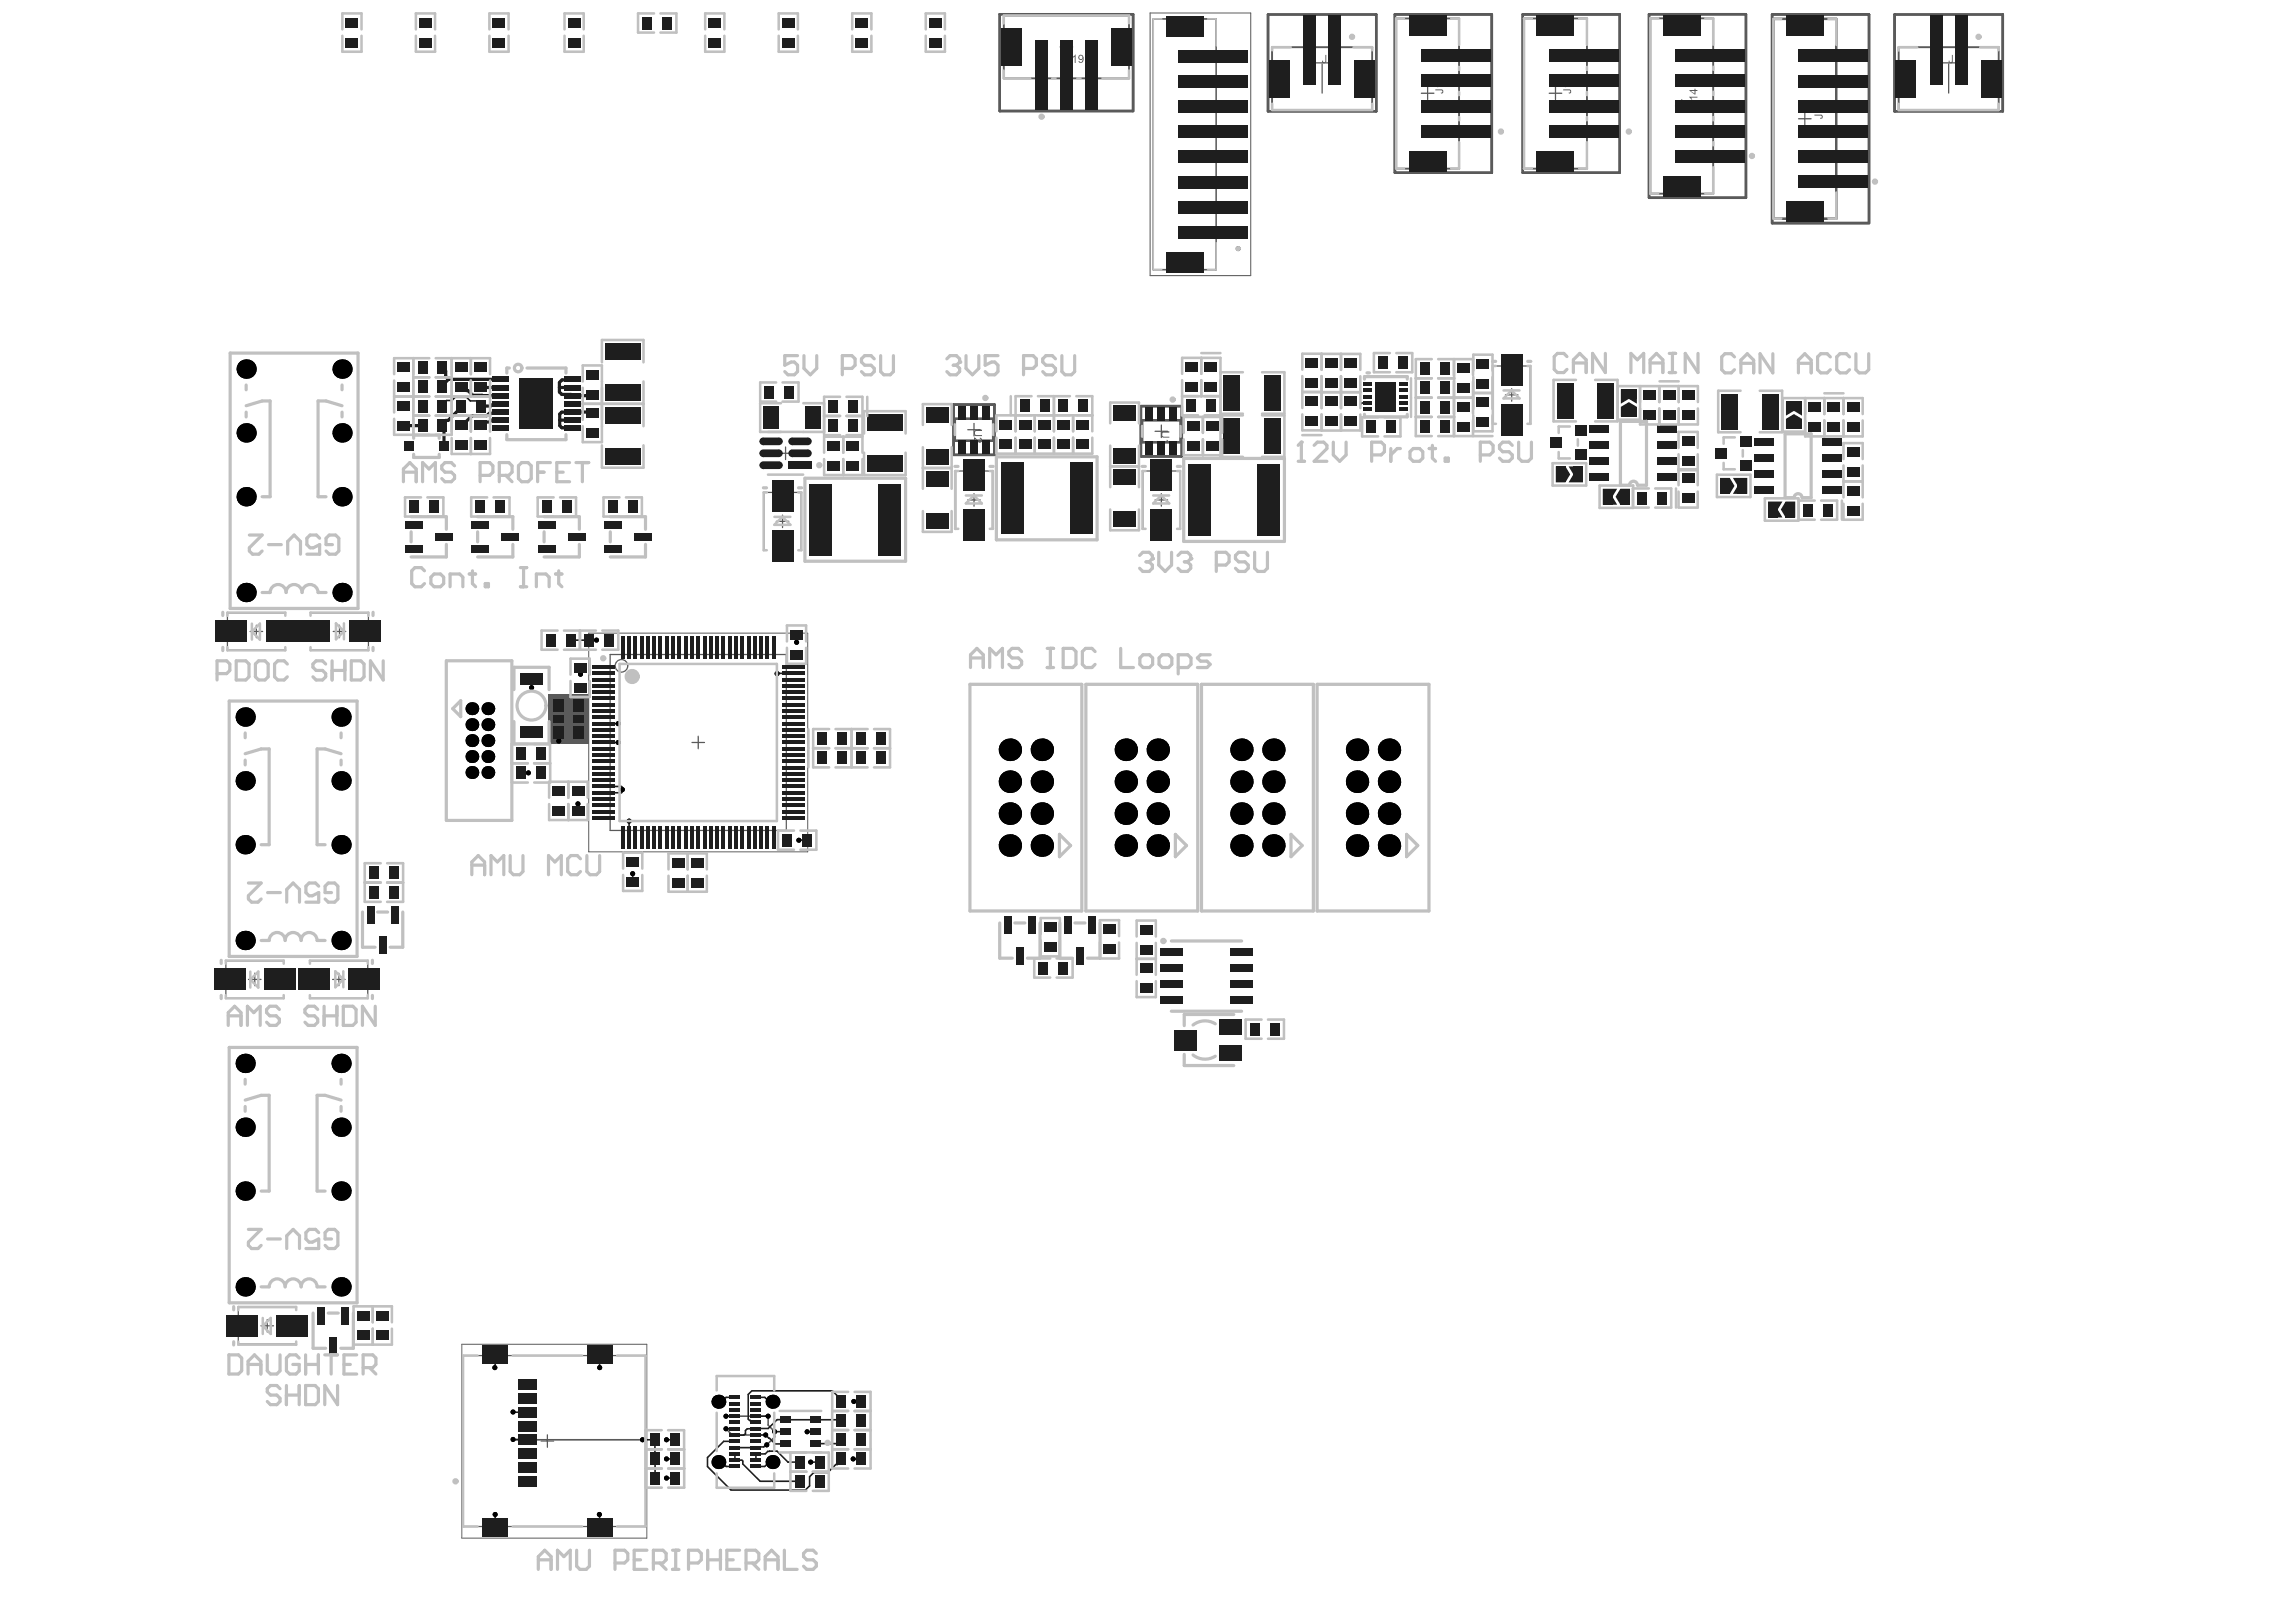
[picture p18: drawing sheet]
<svg xmlns="http://www.w3.org/2000/svg" width="297mm" height="210mm" viewBox="0 0 297 210" stroke-linecap="round" stroke-linejoin="round" font-family="sans-serif">
<path d="M100.8 58.7h1.6M101.6 57.8v1.7M125.2 55.6h1.6M126 54.8v1.6M149.4 55.8h1.7M150.2 55v1.6" fill="none" stroke="#5a5a5a" stroke-width=".16"/>
<path d="M71.1 90h4.9v6h-4.9z" fill="#5a5a5a"/>
<g fill="none" stroke="#5a5a5a" stroke-width=".16">
<path d="M137.1 6.1h1.7M138 5.3v1.6M169.2 8.1h3.7M171 8.3v3.8M183.9 12.1h1.6M184.7 11.3v1.6M200.4 12.1h1.7M201.2 11.3v1.6M216.8 13.7h1.6M217.6 12.9v1.6M232.7 15.4h1.6M233.5 14.6v1.6"/>
<path d="M250.2 8.1h3.8M252.1 8.3v3.8M193.2 54.8v-7.4h4.7v7.4M194.8 51.1h1.6M195.6 50.3v1.6M36.9 79.3h-7.5v4.8h7.5M40.2 79.3h7.5v4.8h-7.5M98.9 71.2v-7.5h4.7v7.5M100.4 67.5h1.7M101.2 66.7v1.6M123.6 68.4v-7.4h4.8v7.4M125.2 64.7h1.6"/>
<path d="M126 63.9v1.6M147.9 68.4v-7.4h4.7v7.4M149.4 64.7h1.7M150.2 63.9v1.6M32.4 81.7h1.6M33.2 80.9v1.6M43.1 81.7h1.6M43.9 80.9v1.6M78.9 84.7h22.8v22.8h-22.8zM89.5 96.1h1.6M90.3 95.3v1.6M32.1 126.7h1.7"/>
<path d="M33 125.9v1.7M36.7 124.4h-7.5v4.7h7.5M40.1 124.4h7.5v4.7h-7.5M43 126.7h1.7M43.8 125.9v1.7M33.8 171.6h1.6M34.6 170.8v1.6M38.3 169.2h-7.5v4.7h7.5M59.9 175.4h23.6v22.1h-23.6zM70 186.5h1.6M70.8 185.7v1.6"/>
<circle cx="80.4" cy="86.2" r=".81"/>
</g>
<path d="M148.8 1.7h13v34h-13zM71.5 90.4h4.1v5.2h-4.1zM73.1 90.4a.5 .5 0 0 0 .5 .5 .5 .5 0 0 0 .5-.5M76.2 81.9h28.3v28.3h-28.3zM59.7 174h24v25.1h-24z" fill="none" stroke="#5a5a5a" stroke-width=".13"/>
<g fill="none" stroke="#5a5a5a" stroke-width=".33">
<path d="M129.3 1.8h17.3v12.6h-17.3zM164 1.9h14v12.5h-14zM180.5 1.9h12.5v20.5h-12.5zM197 1.9h12.5v20.5h-12.5zM213.3 1.8h12.6v23.8h-12.6zM229.3 1.9h12.5v27h-12.5zM229.4 2.4h8.2v25.9h-8.2zM245.1 1.9h14v12.5h-14z"/>
<circle cx="160.2" cy="32.2" r=".16"/>
</g>
<path d="M129.9 2h16.2v8.1h-16.2zM164.6 6.1h12.9v8.1h-12.9zM180.6 2.4h8.2v19.4h-8.2zM197.2 2.4h8.1v19.4h-8.1zM213.5 2.4h8.1v22.7h-8.1zM245.6 6.1h13v8.1h-13zM71.1 90h4.9v6h-4.9z" fill="none" stroke="#5a5a5a" stroke-width=".25"/>
<path d="M149.2 2.5h8.1v32.4h-8.1z" fill="none" stroke="#5a5a5a" stroke-width=".21"/>
<g fill="#5a5a5a">
<path d="M202.2 11.6h.7a.27 .27 0 0 1 .4 .2 .27 .27 0 0 1-.3 .3l-.1-.1a.15 .15 0 0 0 .2-.2 .15 .15 0 0 0-.2-.1h-.7z"/>
<path d="M202.2 10.9h1.1v.1h-.9l.2 .2-.1 .1z"/>
<path d="M202.2 9.9h.2v.4l.2 .1a.35 .35 0 0 1 .2-.5 .35 .35 0 0 1 .4 .2 .35 .35 0 0 1-.1 .4l-.1 .1v-.1a.24 .24 0 0 0 .1-.4 .24 .24 0 0 0-.3-.1 .24 .24 0 0 0-.1 .3l.1 .2h-.6z"/>
<path d="M218.6 13.2h.7a.27 .27 0 0 1 .3 .2 .27 .27 0 0 1-.3 .3v-.1a.15 .15 0 0 0 .2-.2 .15 .15 0 0 0-.2-.1h-.7z"/>
<path d="M218.5 12.5h1.1v.1h-.8l.1 .2-.1 .1z"/>
<path d="M234.7 14.8h.8a.29 .29 0 0 1 .3 .3 .29 .29 0 0 1-.3 .3v-.2a.15 .15 0 0 0 .2-.1 .15 .15 0 0 0-.2-.1h-.8z"/>
<path d="M234.7 14.2h1.1v.1h-.8l.1 .2h-.1z"/>
<path d="M234.8 13.3l.1-.1h.2l.1 .1a.33 .33 0 0 1 .6 0 .33 .33 0 0 1-.3 .5v-.1a.21 .21 0 0 0 .2-.2 .21 .21 0 0 0-.3-.2 .21 .21 0 0 0-.1 .3h-.1a.16 .16 0 0 0-.1-.2 .16 .16 0 0 0-.2 .1 .16 .16 0 0 0 .1 .2v.1a.33 .33 0 0 1-.2-.5z"/>
<path d="M252.5 7.1h.1v.7a.28 .28 0 0 1-.2 .4 .28 .28 0 0 1-.3-.3h.1a.15 .15 0 0 0 .2 .2 .15 .15 0 0 0 .1-.2z"/>
<path d="M252.9 7.4l.4-.3v1.1h-.1v-.8l-.3 .1z"/>
<path d="M253.7 7.2h.1a.34 .34 0 0 1 .5 0 .34 .34 0 0 1-.2 .5l-.3 .4h.5v.1h-.7l.1-.2 .2-.2a.36 .36 0 0 0 .2-.6h-.2l-.1 .2h-.2z"/>
<path d="M138.4 7.1h.1v.7a.27 .27 0 0 1-.2 .3 .27 .27 0 0 1-.3-.2l.1-.1a.15 .15 0 0 0 .1 .2 .15 .15 0 0 0 .2-.2z"/>
<path d="M138.8 7.4l.4-.3v1h-.2v-.8l-.2 .2z"/>
<path d="M171.5 7.1h.1v.7a.28 .28 0 0 1-.3 .4 .28 .28 0 0 1-.3-.3h.2a.15 .15 0 0 0 .1 .2 .15 .15 0 0 0 .2-.2z"/>
<path d="M171.9 7.4l.3-.3v1.1h-.1v-.8l-.2 .1z"/>
<path d="M172.6 7.1h.7l-.4 .6v.5h-.2l.1-.4 .3-.5h-.5z"/>
<path d="M185.7 11.6h.7a.27 .27 0 0 1 .3 .2 .27 .27 0 0 1-.3 .3v-.1a.15 .15 0 0 0 .2-.2 .15 .15 0 0 0-.2-.1h-.7z"/>
<path d="M185.6 10.9h1.1v.1h-.8l.2 .2-.2 .1z"/>
<path d="M71 89.8h5.2v6.4h-5.2z"/>
<path d="M218.7 11.8l.5 .3v-.3zM218.6 11.7h.6v-.2h.2v.2h.2v.1h-.2v.4h-.2z"/>
<path d="M139.6 7.4a.25 .25 0 0 0 .5 0 .25 .25 0 0 0-.5 0zM139.5 7.2h.1a.38 .38 0 0 1 .4 0 .38 .38 0 0 1 .2 .4 .41 .41 0 0 1-.2 .4 .41 .41 0 0 1-.4 .1l-.1-.2h.2a.2 .2 0 0 0 .2 .1 .2 .2 0 0 0 .1-.2l.1-.2a.34 .34 0 0 1-.5 .1 .34 .34 0 0 1-.1-.5z"/>
<path d="M185.7 10l.1-.1h.1v.1a.22 .22 0 0 0-.1 .3 .22 .22 0 0 0 .3 .2h.1a.33 .33 0 0 1 0-.5 .33 .33 0 0 1 .5 0 .33 .33 0 0 1-.1 .5l-.4 .1a.42 .42 0 0 1-.4-.1 .42 .42 0 0 1-.1-.5zM186.1 10.2a.25 .25 0 0 0 .5 0 .25 .25 0 0 0-.5 0z"/>
</g>
<path d="M123.4 52.4h5.3v6.5h-5.3zM147.6 52.6h5.3v6.5h-5.3z" fill="none" stroke="#5a5a5a" stroke-width=".33"/>
<g fill="#5a5a5a">
<path d="M150.2 56l.2-.1 .9-.1v.2h-.6a.27 .27 0 0 0-.3 .2 .27 .27 0 0 0 .3 .3h.6v.1h-.6a.43 .43 0 0 1-.5-.6z"/>
<path d="M150.2 57.2h.9l-.2-.2 .1-.1 .3 .4h-1.1z"/>
<path d="M126 55.8l.2-.2h.8v.2h-.5a.27 .27 0 0 0-.4 .2 .27 .27 0 0 0 .4 .3h.5v.1h-.5a.43 .43 0 0 1-.5-.6z"/>
<path d="M126 56.6l.4 .2a.42 .42 0 0 0 .5 .3l.1-.2-.2-.1v-.2a.33 .33 0 0 1 .2 .6 .33 .33 0 0 1-.6-.1l-.3-.3v.5h-.1z"/>
</g>
<path d="M123.4 52.4h5.3v6.5h-5.3zM123.5 54.2h5v2.8h-5zM147.6 52.6h5.3v6.5h-5.3zM147.8 54.4h4.9v2.8h-4.9z" fill="none" stroke="#5a5a5a" stroke-width=".33"/>
<path d="M66.4 186.3h16.7M93.9 184.9l.8 .8h4.4M93.9 183.3h5.5v1.1l.8 .9v.7l-1 1M93.9 183.3h.1" fill="none" stroke="#5a5a5a" stroke-width=".21"/>
<g fill="#000">
<circle cx="31.8" cy="47.8" r="1.25"/>
<circle cx="31.8" cy="56" r="1.25"/>
<circle cx="44.3" cy="47.8" r="1.25"/>
<circle cx="44.3" cy="56" r="1.25"/>
<circle cx="31.8" cy="64.3" r="1.25"/>
<circle cx="31.8" cy="76.7" r="1.25"/>
<circle cx="44.3" cy="64.3" r="1.25"/>
<circle cx="44.3" cy="76.7" r="1.25"/>
<circle cx="31.7" cy="92.8" r="1.25"/>
<circle cx="44.1" cy="92.8" r="1.25"/>
<circle cx="61.1" cy="97.9" r=".83"/>
<circle cx="61.1" cy="93.8" r=".83"/>
<circle cx="61.1" cy="91.7" r=".83"/>
<circle cx="61.1" cy="100" r=".83"/>
<circle cx="61.1" cy="95.8" r=".83"/>
<circle cx="63.1" cy="93.8" r=".83"/>
<circle cx="63.1" cy="100" r=".83"/>
<circle cx="63.1" cy="95.8" r=".83"/>
<circle cx="63.1" cy="97.9" r=".83"/>
<circle cx="63.1" cy="91.7" r=".83"/>
<circle cx="68.8" cy="89" r=".33"/>
<circle cx="72.3" cy="95.9" r=".33"/>
<circle cx="75.1" cy="87.3" r=".33"/>
<circle cx="77.2" cy="82.8" r=".33"/>
<circle cx="80" cy="96.1" r=".33"/>
<circle cx="80" cy="93.6" r=".33"/>
<circle cx="100.5" cy="87.2" r=".33"/>
<circle cx="103.1" cy="83.1" r=".33"/>
<circle cx="130.7" cy="97" r="1.45"/>
<circle cx="134.8" cy="97" r="1.45"/>
<circle cx="145.7" cy="97" r="1.45"/>
<circle cx="149.8" cy="97" r="1.45"/>
<circle cx="160.6" cy="97" r="1.45"/>
<circle cx="164.7" cy="97" r="1.45"/>
<circle cx="175.6" cy="97" r="1.45"/>
<circle cx="179.7" cy="97" r="1.45"/>
<circle cx="31.7" cy="109.3" r="1.25"/>
<circle cx="31.7" cy="101.1" r="1.25"/>
<circle cx="44.1" cy="109.3" r="1.25"/>
<circle cx="44.1" cy="101.1" r="1.25"/>
<circle cx="68.4" cy="100" r=".33"/>
<circle cx="74.8" cy="104" r=".33"/>
<circle cx="80.5" cy="102.2" r=".33"/>
<circle cx="81.4" cy="106.3" r=".33"/>
<circle cx="81.8" cy="113.1" r=".33"/>
<circle cx="103.3" cy="108.7" r=".33"/>
<circle cx="130.7" cy="109.4" r="1.45"/>
<circle cx="130.7" cy="105.3" r="1.45"/>
<circle cx="130.7" cy="101.2" r="1.45"/>
<circle cx="134.8" cy="109.4" r="1.45"/>
<circle cx="134.8" cy="101.2" r="1.45"/>
<circle cx="134.8" cy="105.3" r="1.45"/>
<circle cx="145.7" cy="109.4" r="1.45"/>
<circle cx="145.7" cy="101.2" r="1.45"/>
<circle cx="145.7" cy="105.3" r="1.45"/>
<circle cx="149.8" cy="109.4" r="1.45"/>
<circle cx="149.8" cy="105.3" r="1.45"/>
<circle cx="149.8" cy="101.2" r="1.45"/>
<circle cx="160.6" cy="105.3" r="1.45"/>
<circle cx="160.6" cy="101.2" r="1.45"/>
<circle cx="160.6" cy="109.4" r="1.45"/>
<circle cx="164.7" cy="109.4" r="1.45"/>
<circle cx="164.7" cy="105.3" r="1.45"/>
<circle cx="164.7" cy="101.2" r="1.45"/>
<circle cx="175.6" cy="105.3" r="1.45"/>
<circle cx="175.6" cy="109.4" r="1.45"/>
<circle cx="175.6" cy="101.2" r="1.45"/>
<circle cx="179.7" cy="101.2" r="1.45"/>
<circle cx="179.7" cy="109.4" r="1.45"/>
<circle cx="179.7" cy="105.3" r="1.45"/>
<circle cx="31.7" cy="121.7" r="1.25"/>
<circle cx="31.7" cy="137.6" r="1.25"/>
<circle cx="44.1" cy="137.6" r="1.25"/>
<circle cx="44.1" cy="121.7" r="1.25"/>
<circle cx="31.7" cy="154.1" r="1.25"/>
<circle cx="31.7" cy="145.9" r="1.25"/>
<circle cx="44.1" cy="154.1" r="1.25"/>
<circle cx="44.1" cy="145.9" r="1.25"/>
<circle cx="31.7" cy="166.5" r="1.25"/>
<circle cx="44.1" cy="166.5" r="1.25"/>
<circle cx="64" cy="177" r=".33"/>
<circle cx="77.6" cy="177" r=".33"/>
<circle cx="64.1" cy="196" r=".33"/>
<circle cx="66.4" cy="182.7" r=".33"/>
<circle cx="66.4" cy="186.3" r=".33"/>
<circle cx="77.5" cy="196" r=".33"/>
<circle cx="83.1" cy="186.3" r=".33"/>
<circle cx="86.2" cy="186.3" r=".33"/>
<circle cx="86.2" cy="191.3" r=".33"/>
<circle cx="86.2" cy="188.8" r=".33"/>
<circle cx="92.9" cy="189.2" r=".9"/>
<circle cx="92.9" cy="181.4" r=".9"/>
<circle cx="93.9" cy="184.9" r=".33"/>
<circle cx="93.9" cy="183.3" r=".33"/>
<circle cx="99.1" cy="185.7" r=".33"/>
<circle cx="99.2" cy="187" r=".33"/>
<circle cx="99.4" cy="183.3" r=".33"/>
<circle cx="99.9" cy="181.4" r=".9"/>
<circle cx="99.9" cy="189.2" r=".9"/>
<circle cx="100.2" cy="185.3" r=".33"/>
<circle cx="104.4" cy="185.3" r=".33"/>
<circle cx="104.9" cy="189.2" r=".33"/>
<circle cx="110.4" cy="188.8" r=".33"/>
<circle cx="110.5" cy="181.4" r=".33"/>
</g>
<g fill="#1e1e1e">
<path d="M231 64.9h1.3v2.1h-1.3l-.6-1.1z"/>
<path d="M228.7 64.9h1.9l-.6 1 .6 1.1h-1.9z"/>
<path d="M231.1 54.2l1-.6 1 .6v1.2h-2z"/>
<path d="M231.1 51.9h2v1.9l-1-.6-1 .6z"/>
<path d="M201.3 60.4h1.2l.6 1-.6 1h-1.2z"/>
<path d="M202.9 60.4h1.9v2h-1.9l.7-1z"/>
<path d="M207.4 63.3h1.8l-.6 1 .6 1h-1.8z"/>
<path d="M209.6 63.3h1.3v2h-1.3l-.6-1z"/>
<path d="M209.7 50.4h2.1v1.8l-1.1-.6-1 .6z"/>
<path d="M209.7 52.7l1-.7 1.1 .7v1.2h-2.1z"/>
<path d="M222.5 61.8h1.3l.6 1.1-.6 1h-1.3z"/>
<path d="M224.2 61.8h1.9v2.1h-1.9l.6-1z"/>
</g>
<g fill="none" stroke="#1e1e1e" stroke-width=".21">
<path d="M57.2 52.6v-.3l.6-.5h.7l.4-.4h1.5l.4 .5h.9l.5 .5v.2M177 52.2h-.8l-.2 .1M68.8 87.9v1.1M68.8 89h.1M72.3 94.7v1.2M73.8 82.8h3.4M75.1 86.4v.9M77.2 82.8h.1M78 93.6h2M78 96.1h2M102.6 87.1l-2.1 .1M103 82.1v1"/>
<path d="M103 83.1h.1M68.4 100h-1M74.8 104v.9M78 101.8h2.4l.1 .1v.6l-.1 .1h-2.4M81.4 106.2h.1M81.4 106.2v2.2M81.8 113.1h.1M81.8 113.1l.1 1M104.4 108.7h-1.1M64.1 175.3l-.1 1.7M77.6 175.3v1.7M64.1 196v1.7"/>
<path d="M64.1 196h.1M66.4 186.3h1.9M66.4 182.7l1.9 .1M77.5 196l.1 1.7M83.1 186.3h1.6v5M84.7 188.8h.1M86.2 186.3h1.1M86.2 188.8h1.1M86.2 191.3h1.1M92.9 189.2h.5l.5 .6h1.2M93.9 184.9h1.2M93.9 183.3h1.2"/>
<path d="M95.1 186.5h-1.5l-2.1 2.1v1.2l3.1 3h9.6l.5-.5v-1.2l.6-.5h1.8l1-1.1h.2l.6-.5v-.2M95.1 188.1v.9h.9l.1 .1v.4l2.2 2.2h5.1M95.1 180.8h-1.2l-.5 .6h-.5M97.8 189v-.9h1.2l.3-.3h1.2l1.4 1.4h1.5M97.8 180.8h1.1l.6 .6h.4M97.8 183.3h1.6M97.8 183.3h.1M97.8 185.7h1.3l1.2 1.2 1.3-.1M97.8 185.7h.1M99.1 187l-.3 .2-3.7 .1M99.9 189.2h-.4l-.6 .6h-1.1M100.2 185.3h1.4"/>
<path d="M104.9 189.2h1.1M105.5 185.3h-1.1M108.9 183.8l-.1-.1h-8.3l-1.1 1.2h-2.7l-.3 .2v.4l-.1 .2h-1.2l.1-.1M108.9 181.4v-.2l-1.2-1.2h-10.4l-.5 .5v3.1l.6 .5h.4M108.9 186.3l-.6 .5h-2.8M110.4 188.8h1M110.5 181.4h.9"/>
</g>
<g fill="none" stroke="#1e1e1e" stroke-width=".42">
<path d="M54.7 55l-2.5 .1M57.2 47.6l.5 .4v.7l.3 .4M58 49.1l-.8 .8v.2M58 49.1h6.8M59.6 52.6v.2l-1.6 1.6h-.3l-.5 .4v.2l.2 .2v2.6M59.9 50.1l.4 .4h.2l.7 .7h3.6M62.2 50.1h2.6M64.7 54.4h-1.1l-.3 .2h-.8l-.3 .4M64.8 52.3l-.2 .1h-1l-.2 .2h-1.2M64.8 53.3l-.2 .2h-1.3l-.3 .3h-1.9l-1.2 1.2h-.2M64.8 54.4h-.1M72.4 50.1h1.6"/>
<path d="M72.4 54.4h.1M72.4 54.4h1.6M74 49.1v.1h-1.3l-.3 .3v1.2l.3 .3h1.2l.1 .2h2.5l.1-.1M74 53.3h.1M76.6 53.4l-.1-.1h-3.8l-.3 .3v1.5l.3 .3h1.3"/>
</g>
<g fill="#000">
<circle cx="31.8" cy="47.8" r="1.25"/>
<circle cx="31.8" cy="56" r="1.25"/>
<circle cx="44.3" cy="47.8" r="1.25"/>
<circle cx="44.3" cy="56" r="1.25"/>
<circle cx="31.8" cy="64.3" r="1.25"/>
<circle cx="31.8" cy="76.7" r="1.25"/>
<circle cx="44.3" cy="64.3" r="1.25"/>
<circle cx="44.3" cy="76.7" r="1.25"/>
<circle cx="31.7" cy="92.8" r="1.25"/>
<circle cx="44.1" cy="92.8" r="1.25"/>
<circle cx="61.1" cy="97.9" r=".83"/>
<circle cx="61.1" cy="93.8" r=".83"/>
<circle cx="61.1" cy="91.7" r=".83"/>
<circle cx="61.1" cy="100" r=".83"/>
<circle cx="61.1" cy="95.8" r=".83"/>
<circle cx="63.1" cy="93.8" r=".83"/>
<circle cx="63.1" cy="100" r=".83"/>
<circle cx="63.1" cy="95.8" r=".83"/>
<circle cx="63.1" cy="97.9" r=".83"/>
<circle cx="63.1" cy="91.7" r=".83"/>
<circle cx="68.8" cy="89" r=".33"/>
<circle cx="72.3" cy="95.9" r=".33"/>
<circle cx="75.1" cy="87.3" r=".33"/>
<circle cx="77.2" cy="82.8" r=".33"/>
<circle cx="80" cy="96.1" r=".33"/>
<circle cx="80" cy="93.6" r=".33"/>
<circle cx="100.5" cy="87.2" r=".33"/>
<circle cx="103.1" cy="83.1" r=".33"/>
<circle cx="130.7" cy="97" r="1.45"/>
<circle cx="134.8" cy="97" r="1.45"/>
<circle cx="145.7" cy="97" r="1.45"/>
<circle cx="149.8" cy="97" r="1.45"/>
<circle cx="160.6" cy="97" r="1.45"/>
<circle cx="164.7" cy="97" r="1.45"/>
<circle cx="175.6" cy="97" r="1.45"/>
<circle cx="179.7" cy="97" r="1.45"/>
<circle cx="31.7" cy="109.3" r="1.25"/>
<circle cx="31.7" cy="101.1" r="1.25"/>
<circle cx="44.1" cy="109.3" r="1.25"/>
<circle cx="44.1" cy="101.1" r="1.25"/>
<circle cx="68.4" cy="100" r=".33"/>
<circle cx="74.8" cy="104" r=".33"/>
<circle cx="80.5" cy="102.2" r=".33"/>
<circle cx="81.4" cy="106.3" r=".33"/>
<circle cx="81.8" cy="113.1" r=".33"/>
<circle cx="103.3" cy="108.7" r=".33"/>
<circle cx="130.7" cy="109.4" r="1.45"/>
<circle cx="130.7" cy="105.3" r="1.45"/>
<circle cx="130.7" cy="101.2" r="1.45"/>
<circle cx="134.8" cy="109.4" r="1.45"/>
<circle cx="134.8" cy="101.2" r="1.45"/>
<circle cx="134.8" cy="105.3" r="1.45"/>
<circle cx="145.7" cy="109.4" r="1.45"/>
<circle cx="145.7" cy="101.2" r="1.45"/>
<circle cx="145.7" cy="105.3" r="1.45"/>
<circle cx="149.8" cy="109.4" r="1.45"/>
<circle cx="149.8" cy="105.3" r="1.45"/>
<circle cx="149.8" cy="101.2" r="1.45"/>
<circle cx="160.6" cy="105.3" r="1.45"/>
<circle cx="160.6" cy="101.2" r="1.45"/>
<circle cx="160.6" cy="109.4" r="1.45"/>
<circle cx="164.7" cy="109.4" r="1.45"/>
<circle cx="164.7" cy="105.3" r="1.45"/>
<circle cx="164.7" cy="101.2" r="1.45"/>
<circle cx="175.6" cy="105.3" r="1.45"/>
<circle cx="175.6" cy="109.4" r="1.45"/>
<circle cx="175.6" cy="101.2" r="1.45"/>
<circle cx="179.7" cy="101.2" r="1.45"/>
<circle cx="179.7" cy="109.4" r="1.45"/>
<circle cx="179.7" cy="105.3" r="1.45"/>
<circle cx="31.7" cy="121.7" r="1.25"/>
<circle cx="31.7" cy="137.6" r="1.25"/>
<circle cx="44.1" cy="137.6" r="1.25"/>
<circle cx="44.1" cy="121.7" r="1.25"/>
<circle cx="31.7" cy="154.1" r="1.25"/>
<circle cx="31.7" cy="145.9" r="1.25"/>
<circle cx="44.1" cy="154.1" r="1.25"/>
<circle cx="44.1" cy="145.9" r="1.25"/>
<circle cx="31.7" cy="166.5" r="1.25"/>
<circle cx="44.1" cy="166.5" r="1.25"/>
<circle cx="64" cy="177" r=".33"/>
<circle cx="77.6" cy="177" r=".33"/>
<circle cx="64.1" cy="196" r=".33"/>
<circle cx="66.4" cy="182.7" r=".33"/>
<circle cx="66.4" cy="186.3" r=".33"/>
<circle cx="77.5" cy="196" r=".33"/>
<circle cx="83.1" cy="186.3" r=".33"/>
<circle cx="86.2" cy="186.3" r=".33"/>
<circle cx="86.2" cy="191.3" r=".33"/>
<circle cx="86.2" cy="188.8" r=".33"/>
<circle cx="92.9" cy="189.2" r=".9"/>
<circle cx="92.9" cy="181.4" r=".9"/>
<circle cx="93.9" cy="184.9" r=".33"/>
<circle cx="93.9" cy="183.3" r=".33"/>
<circle cx="99.1" cy="185.7" r=".33"/>
<circle cx="99.2" cy="187" r=".33"/>
<circle cx="99.4" cy="183.3" r=".33"/>
<circle cx="99.9" cy="181.4" r=".9"/>
<circle cx="99.9" cy="189.2" r=".9"/>
<circle cx="100.2" cy="185.3" r=".33"/>
<circle cx="104.4" cy="185.3" r=".33"/>
<circle cx="104.9" cy="189.2" r=".33"/>
<circle cx="110.4" cy="188.8" r=".33"/>
<circle cx="110.5" cy="181.4" r=".33"/>
</g>
<g fill="#1e1e1e">
<path d="M94.4 189.5h1.4v.5h-1.4z" fill-rule="evenodd"/>
<path d="M94.4 188.7h1.4v.5h-1.4z" fill-rule="evenodd"/>
<path d="M94.4 187.9h1.4v.5h-1.4z" fill-rule="evenodd"/>
<path d="M94.4 187.1h1.4v.5h-1.4z" fill-rule="evenodd"/>
<path d="M94.4 186.3h1.4v.5h-1.4z" fill-rule="evenodd"/>
<path d="M94.4 185.5h1.4v.5h-1.4z" fill-rule="evenodd"/>
<path d="M94.4 184.7h1.4v.4h-1.4z" fill-rule="evenodd"/>
<path d="M94.4 183.8h1.4v.5h-1.4z" fill-rule="evenodd"/>
<path d="M94.4 183h1.4v.5h-1.4z" fill-rule="evenodd"/>
<path d="M94.4 182.2h1.4v.5h-1.4z" fill-rule="evenodd"/>
<path d="M94.4 181.4h1.4v.5h-1.4z" fill-rule="evenodd"/>
<path d="M94.4 180.6h1.4v.5h-1.4z" fill-rule="evenodd"/>
<path d="M97.1 180.6h1.4v.5h-1.4z" fill-rule="evenodd"/>
<path d="M97.1 181.4h1.4v.5h-1.4z" fill-rule="evenodd"/>
<path d="M97.1 182.2h1.4v.5h-1.4z" fill-rule="evenodd"/>
<path d="M97.1 183h1.4v.5h-1.4z" fill-rule="evenodd"/>
<path d="M97.1 183.8h1.4v.5h-1.4z" fill-rule="evenodd"/>
<path d="M97.1 184.7h1.4v.4h-1.4z" fill-rule="evenodd"/>
<path d="M97.1 185.5h1.4v.5h-1.4z" fill-rule="evenodd"/>
<path d="M97.1 186.3h1.4v.5h-1.4z" fill-rule="evenodd"/>
<path d="M97.1 187.1h1.4v.5h-1.4z" fill-rule="evenodd"/>
<path d="M97.1 187.9h1.4v.5h-1.4z" fill-rule="evenodd"/>
<path d="M97.1 188.7h1.4v.5h-1.4z" fill-rule="evenodd"/>
<path d="M97.1 189.5h1.4v.5h-1.4z" fill-rule="evenodd"/>
<path d="M227 56.7h2.5v1h-2.5z" fill-rule="evenodd"/>
<path d="M227 58.8h2.5v.9h-2.5z" fill-rule="evenodd"/>
<path d="M227 60.8h2.5v1h-2.5z" fill-rule="evenodd"/>
<path d="M227 62.9h2.5v1h-2.5z" fill-rule="evenodd"/>
<path d="M235.8 56.7h2.5v1h-2.5z" fill-rule="evenodd"/>
<path d="M235.8 58.8h2.5v.9h-2.5z" fill-rule="evenodd"/>
<path d="M235.8 60.8h2.5v1h-2.5z" fill-rule="evenodd"/>
<path d="M235.8 62.9h2.5v1h-2.5z" fill-rule="evenodd"/>
<path d="M233.3 65.2h1.2v1.6h-1.2z" fill-rule="evenodd"/>
<path d="M235.9 65.2h1.2v1.6h-1.2z" fill-rule="evenodd"/>
<path d="M228.7 64.9h1.3v2.1h-1.3z" fill-rule="evenodd"/>
<path d="M231 64.9h1.3v2.1h-1.3z" fill-rule="evenodd"/>
<path d="M233.9 52.1h1.7v1.2h-1.7z" fill-rule="evenodd"/>
<path d="M233.9 54.7h1.7v1.2h-1.7z" fill-rule="evenodd"/>
<path d="M231.1 51.9h2v1.3h-2z" fill-rule="evenodd"/>
<path d="M231.1 54.2h2v1.2h-2z" fill-rule="evenodd"/>
<path d="M236.4 54.7h1.7v1.2h-1.7z" fill-rule="evenodd"/>
<path d="M236.4 52.1h1.7v1.2h-1.7z" fill-rule="evenodd"/>
<path d="M203.6 60.4h1.2v2h-1.2z" fill-rule="evenodd"/>
<path d="M201.3 60.4h1.2v2h-1.2z" fill-rule="evenodd"/>
<path d="M203.8 55.1h1.5v1.3h-1.5z" fill-rule="evenodd"/>
<path d="M203.8 58.2h1.5v1.3h-1.5z" fill-rule="evenodd"/>
<path d="M200.5 56.6h1.5v1.3h-1.5z" fill-rule="evenodd"/>
<path d="M209.6 63.3h1.3v2h-1.3z" fill-rule="evenodd"/>
<path d="M207.4 63.3h1.2v2h-1.2z" fill-rule="evenodd"/>
<path d="M217.6 59h1.6v1.3h-1.6z" fill-rule="evenodd"/>
<path d="M217.6 56.5h1.6v1.2h-1.6z" fill-rule="evenodd"/>
<path d="M214.4 63.6h1.2v1.7h-1.2z" fill-rule="evenodd"/>
<path d="M211.8 63.6h1.3v1.7h-1.3z" fill-rule="evenodd"/>
<path d="M217.6 50.5h1.6v1.3h-1.6z" fill-rule="evenodd"/>
<path d="M217.6 53.1h1.6v1.3h-1.6z" fill-rule="evenodd"/>
<path d="M201.4 49.6h2.1v4.5h-2.1z" fill-rule="evenodd"/>
<path d="M206.7 49.6h2.1v4.5h-2.1z" fill-rule="evenodd"/>
<path d="M214.5 61.3h2.5v.9h-2.5z" fill-rule="evenodd"/>
<path d="M214.5 59.2h2.5v1h-2.5z" fill-rule="evenodd"/>
<path d="M214.5 57.1h2.5v1h-2.5z" fill-rule="evenodd"/>
<path d="M214.5 55.1h2.5v1h-2.5z" fill-rule="evenodd"/>
<path d="M205.7 61.3h2.5v.9h-2.5z" fill-rule="evenodd"/>
<path d="M205.7 59.2h2.5v1h-2.5z" fill-rule="evenodd"/>
<path d="M205.7 57.1h2.5v1h-2.5z" fill-rule="evenodd"/>
<path d="M205.7 55.1h2.5v1h-2.5z" fill-rule="evenodd"/>
<path d="M212.6 53.1h1.6v1.3h-1.6z" fill-rule="evenodd"/>
<path d="M212.6 50.5h1.6v1.3h-1.6z" fill-rule="evenodd"/>
<path d="M209.7 52.7h2.1v1.2h-2.1z" fill-rule="evenodd"/>
<path d="M209.7 50.4h2.1v1.2h-2.1z" fill-rule="evenodd"/>
<path d="M215.1 50.5h1.7v1.3h-1.7z" fill-rule="evenodd"/>
<path d="M215.1 53.1h1.7v1.3h-1.7z" fill-rule="evenodd"/>
<path d="M186.3 54.4h1.3v1.6h-1.3z" fill-rule="evenodd"/>
<path d="M183.7 54.4h1.3v1.6h-1.3z" fill-rule="evenodd"/>
<path d="M222.7 51h2.1v4.5h-2.1z" fill-rule="evenodd"/>
<path d="M228 51h2.1v4.5h-2.1z" fill-rule="evenodd"/>
<path d="M224.8 61.8h1.3v2.1h-1.3z" fill-rule="evenodd"/>
<path d="M222.5 61.8h1.3v2.1h-1.3z" fill-rule="evenodd"/>
<path d="M225.1 56.5h1.5v1.3h-1.5z" fill-rule="evenodd"/>
<path d="M225.1 59.6h1.5v1.3h-1.5z" fill-rule="evenodd"/>
<path d="M221.9 58h1.4v1.3h-1.4z" fill-rule="evenodd"/>
<path d="M191 49h1.7v1.3h-1.7z" fill-rule="evenodd"/>
<path d="M191 46.5h1.7v1.2h-1.7z" fill-rule="evenodd"/>
<path d="M191 54h1.7v1.2h-1.7z" fill-rule="evenodd"/>
<path d="M191 51.4h1.7v1.3h-1.7z" fill-rule="evenodd"/>
<path d="M238.9 54.7h1.7v1.2h-1.7z" fill-rule="evenodd"/>
<path d="M238.9 52.1h1.7v1.2h-1.7z" fill-rule="evenodd"/>
<path d="M171.4 53.9h1.7v1.2h-1.7z" fill-rule="evenodd"/>
<path d="M171.4 51.3h1.7v1.3h-1.7z" fill-rule="evenodd"/>
<path d="M168.9 53.9h1.7v1.2h-1.7z" fill-rule="evenodd"/>
<path d="M168.9 51.3h1.7v1.2h-1.7z" fill-rule="evenodd"/>
<path d="M178.3 46.1h1.3v1.7h-1.3z" fill-rule="evenodd"/>
<path d="M180.9 46.1h1.2v1.7h-1.2z" fill-rule="evenodd"/>
<path d="M155.8 46.9h1.7v1.2h-1.7z" fill-rule="evenodd"/>
<path d="M155.8 49.5h1.7v1.2h-1.7z" fill-rule="evenodd"/>
<path d="M162.6 60.1h3v9.2h-3z" fill-rule="evenodd"/>
<path d="M153.7 60.1h3v9.2h-3z" fill-rule="evenodd"/>
<path d="M153.3 46.9h1.7v1.2h-1.7z" fill-rule="evenodd"/>
<path d="M153.3 49.5h1.7v1.2h-1.7z" fill-rule="evenodd"/>
<path d="M156 54.5h1.7v1.3h-1.7z" fill-rule="evenodd"/>
<path d="M156 57.1h1.7v1.2h-1.7z" fill-rule="evenodd"/>
<path d="M153.6 57.1h1.6v1.2h-1.6z" fill-rule="evenodd"/>
<path d="M153.6 54.5h1.6v1.3h-1.6z" fill-rule="evenodd"/>
<path d="M153.5 51.7h1.2v1.6h-1.2z" fill-rule="evenodd"/>
<path d="M156.1 51.7h1.2v1.6h-1.2z" fill-rule="evenodd"/>
<path d="M136.8 56.9h1.6v1.2h-1.6z" fill-rule="evenodd"/>
<path d="M136.8 54.3h1.6v1.3h-1.6z" fill-rule="evenodd"/>
<path d="M134.3 54.3h1.6v1.3h-1.6z" fill-rule="evenodd"/>
<path d="M134.3 56.9h1.6v1.2h-1.6z" fill-rule="evenodd"/>
<path d="M131.8 54.3h1.7v1.3h-1.7z" fill-rule="evenodd"/>
<path d="M131.8 56.9h1.7v1.2h-1.7z" fill-rule="evenodd"/>
<path d="M129.3 56.9h1.7v1.2h-1.7z" fill-rule="evenodd"/>
<path d="M129.3 54.3h1.7v1.3h-1.7z" fill-rule="evenodd"/>
<path d="M124.6 65.9h2.8v4.1h-2.8z" fill-rule="evenodd"/>
<path d="M124.6 59.4h2.8v4.1h-2.8z" fill-rule="evenodd"/>
<path d="M138.4 59.9h2.9v9.2h-2.9z" fill-rule="evenodd"/>
<path d="M129.5 59.9h2.9v9.2h-2.9z" fill-rule="evenodd"/>
<path d="M119.8 58.2h2.9v1.9h-2.9z" fill-rule="evenodd"/>
<path d="M119.8 52.7h2.9v2h-2.9z" fill-rule="evenodd"/>
<path d="M144 58h3v1.9h-3z" fill-rule="evenodd"/>
<path d="M144 52.5h3v2h-3z" fill-rule="evenodd"/>
<path d="M144 60.8h3v1.9h-3z" fill-rule="evenodd"/>
<path d="M144 66.2h3v2h-3z" fill-rule="evenodd"/>
<path d="M148.9 65.9h2.7v4.1h-2.7z" fill-rule="evenodd"/>
<path d="M148.9 59.4h2.7v4.1h-2.7z" fill-rule="evenodd"/>
<path d="M139.2 56.9h1.7v1.2h-1.7z" fill-rule="evenodd"/>
<path d="M139.2 54.3h1.7v1.3h-1.7z" fill-rule="evenodd"/>
<path d="M136.9 51.7h1.3v1.6h-1.3z" fill-rule="evenodd"/>
<path d="M139.5 51.7h1.2v1.6h-1.2z" fill-rule="evenodd"/>
<path d="M132 51.7h1.2v1.6h-1.2z" fill-rule="evenodd"/>
<path d="M134.5 51.7h1.3v1.6h-1.3z" fill-rule="evenodd"/>
<path d="M119.8 61h2.9v1.9h-2.9z" fill-rule="evenodd"/>
<path d="M119.8 66.5h2.9v1.9h-2.9z" fill-rule="evenodd"/>
<path d="M113.6 62.6h3v9.3h-3z" fill-rule="evenodd"/>
<path d="M104.7 62.6h3v9.3h-3z" fill-rule="evenodd"/>
<path d="M102 59.7h3v1h-3z" fill-rule="evenodd"/>
<path d="M102 58.7l.5-.5h2l.5 .5-.5 .5h-2z" fill-rule="evenodd"/>
<path d="M102 57.1l.5-.5h2l.5 .5-.5 .5h-2z" fill-rule="evenodd"/>
<path d="M98.2 57.1l.5-.5h2.1l.5 .5-.5 .5h-2.1z" fill-rule="evenodd"/>
<path d="M98.2 58.7l.5-.5h2.1l.5 .5-.5 .5h-2.1z" fill-rule="evenodd"/>
<path d="M98.2 60.2l.5-.5h2.1l.5 .5-.5 .5h-2.1z" fill-rule="evenodd"/>
<path d="M104.2 52.6h2v2.9h-2z" fill-rule="evenodd"/>
<path d="M98.8 52.6h1.9v2.9h-1.9z" fill-rule="evenodd"/>
<path d="M99.9 68.7h2.7v4.1h-2.7z" fill-rule="evenodd"/>
<path d="M99.9 62.2h2.7v4h-2.7z" fill-rule="evenodd"/>
<path d="M98.9 49.9h1.3v1.7h-1.3z" fill-rule="evenodd"/>
<path d="M101.5 49.9h1.2v1.7h-1.2z" fill-rule="evenodd"/>
<path d="M75.8 52.8h1.7v1.3h-1.7z" fill-rule="evenodd"/>
<path d="M75.8 55.4h1.7v1.3h-1.7z" fill-rule="evenodd"/>
<path d="M109.5 57.1h1.7v1.2h-1.7z" fill-rule="evenodd"/>
<path d="M109.5 59.7h1.7v1.2h-1.7z" fill-rule="evenodd"/>
<path d="M107 59.7h1.7v1.2h-1.7z" fill-rule="evenodd"/>
<path d="M107 57.1h1.7v1.2h-1.7z" fill-rule="evenodd"/>
<path d="M107.2 54.2h1.2v1.7h-1.2z" fill-rule="evenodd"/>
<path d="M109.8 54.2h1.2v1.7h-1.2z" fill-rule="evenodd"/>
<path d="M112.2 53.6h4.6v2.2h-4.6z" fill-rule="evenodd"/>
<path d="M112.2 58.9h4.6v2.1h-4.6z" fill-rule="evenodd"/>
<path d="M109.8 51.8h1.2v1.6h-1.2z" fill-rule="evenodd"/>
<path d="M107.2 51.8h1.2v1.6h-1.2z" fill-rule="evenodd"/>
<path d="M75.8 47.9h1.7v1.2h-1.7z" fill-rule="evenodd"/>
<path d="M75.8 50.4h1.7v1.3h-1.7z" fill-rule="evenodd"/>
<path d="M151.3 52.7h1v1.8h-1z" fill-rule="evenodd"/>
<path d="M149.8 52.7h.9v1.8h-.9z" fill-rule="evenodd"/>
<path d="M148.2 52.7h1v1.8h-1z" fill-rule="evenodd"/>
<path d="M148.2 57.1h1v1.8h-1z" fill-rule="evenodd"/>
<path d="M149.8 57.1h.9v1.8h-.9z" fill-rule="evenodd"/>
<path d="M151.3 57.1h1v1.8h-1z" fill-rule="evenodd"/>
<path d="M183.7 51.9h1.3v1.6h-1.3z" fill-rule="evenodd"/>
<path d="M186.3 51.9h1.3v1.6h-1.3z" fill-rule="evenodd"/>
<path d="M127.1 52.5h.9v1.8h-.9z" fill-rule="evenodd"/>
<path d="M125.5 52.5h1v1.8h-1z" fill-rule="evenodd"/>
<path d="M124 52.5h1v1.8h-1z" fill-rule="evenodd"/>
<path d="M124 56.9h1v1.8h-1z" fill-rule="evenodd"/>
<path d="M125.5 56.9h1v1.8h-1z" fill-rule="evenodd"/>
<path d="M127.1 56.9h.9v1.8h-.9z" fill-rule="evenodd"/>
<path d="M163.6 48.6h2.1v4.5h-2.1z" fill-rule="evenodd"/>
<path d="M158.3 48.6h2.1v4.5h-2.1z" fill-rule="evenodd"/>
<path d="M186.3 46.9h1.3v1.6h-1.3z" fill-rule="evenodd"/>
<path d="M183.7 46.9h1.3v1.6h-1.3z" fill-rule="evenodd"/>
<path d="M183.7 49.4h1.3v1.6h-1.3z" fill-rule="evenodd"/>
<path d="M186.3 49.4h1.3v1.6h-1.3z" fill-rule="evenodd"/>
<path d="M171.4 46.4h1.7v1.2h-1.7z" fill-rule="evenodd"/>
<path d="M171.4 48.9h1.7v1.3h-1.7z" fill-rule="evenodd"/>
<path d="M179.4 54.4h1.2v1.7h-1.2z" fill-rule="evenodd"/>
<path d="M176.8 54.4h1.2v1.7h-1.2z" fill-rule="evenodd"/>
<path d="M177.9 49.4h2.7v3.9h-2.7z" fill-rule="evenodd"/>
<path d="M176.4 49.5h1.1v.4h-1.1z" fill-rule="evenodd"/>
<path d="M176.4 50.3h1.1v.4h-1.1z" fill-rule="evenodd"/>
<path d="M176.4 51.1h1.1v.4h-1.1z" fill-rule="evenodd"/>
<path d="M176.4 52h1.1v.4h-1.1z" fill-rule="evenodd"/>
<path d="M176.4 52.8h1.1v.4h-1.1z" fill-rule="evenodd"/>
<path d="M181 52.8h1.2v.4h-1.2z" fill-rule="evenodd"/>
<path d="M181 52h1.2v.4h-1.2z" fill-rule="evenodd"/>
<path d="M181 51.1h1.2v.4h-1.2z" fill-rule="evenodd"/>
<path d="M181 50.3h1.2v.4h-1.2z" fill-rule="evenodd"/>
<path d="M181 49.5h1.2v.4h-1.2z" fill-rule="evenodd"/>
<path d="M173.9 51.3h1.7v1.3h-1.7z" fill-rule="evenodd"/>
<path d="M173.9 53.9h1.7v1.2h-1.7z" fill-rule="evenodd"/>
<path d="M163.6 54.2h2.1v4.5h-2.1z" fill-rule="evenodd"/>
<path d="M158.3 54.2h2.1v4.5h-2.1z" fill-rule="evenodd"/>
<path d="M188.5 52h1.7v1.3h-1.7z" fill-rule="evenodd"/>
<path d="M188.5 54.6h1.7v1.3h-1.7z" fill-rule="evenodd"/>
<path d="M188.5 47h1.7v1.3h-1.7z" fill-rule="evenodd"/>
<path d="M188.5 49.6h1.7v1.3h-1.7z" fill-rule="evenodd"/>
<path d="M217.6 63.9h1.6v1.2h-1.6z" fill-rule="evenodd"/>
<path d="M217.6 61.3h1.6v1.2h-1.6z" fill-rule="evenodd"/>
<path d="M194.2 52.3h2.8v4.1h-2.8z" fill-rule="evenodd"/>
<path d="M194.2 45.8h2.8v4.1h-2.8z" fill-rule="evenodd"/>
<path d="M173.9 48.9h1.7v1.3h-1.7z" fill-rule="evenodd"/>
<path d="M173.9 46.4h1.7v1.2h-1.7z" fill-rule="evenodd"/>
<path d="M168.9 48.9h1.7v1.3h-1.7z" fill-rule="evenodd"/>
<path d="M168.9 46.3h1.7v1.3h-1.7z" fill-rule="evenodd"/>
<path d="M238.9 62.9h1.7v1.2h-1.7z" fill-rule="evenodd"/>
<path d="M238.9 65.4h1.7v1.3h-1.7z" fill-rule="evenodd"/>
<path d="M238.9 57.9h1.7v1.3h-1.7z" fill-rule="evenodd"/>
<path d="M238.9 60.5h1.7v1.2h-1.7z" fill-rule="evenodd"/>
<path d="M61.6 51.7h1.2v1.7h-1.2z" fill-rule="evenodd"/>
<path d="M59 51.7h1.2v1.7h-1.2z" fill-rule="evenodd"/>
<path d="M56.6 51.7h1.3v1.7h-1.3z" fill-rule="evenodd"/>
<path d="M54 51.7h1.3v1.7h-1.3z" fill-rule="evenodd"/>
<path d="M56.6 49.2h1.3v1.7h-1.3z" fill-rule="evenodd"/>
<path d="M54 49.2h1.3v1.7h-1.3z" fill-rule="evenodd"/>
<path d="M51.4 49.5h1.7v1.2h-1.7z" fill-rule="evenodd"/>
<path d="M51.4 46.9h1.7v1.3h-1.7z" fill-rule="evenodd"/>
<path d="M61.3 49.5h1.7v1.2h-1.7z" fill-rule="evenodd"/>
<path d="M61.3 46.9h1.7v1.3h-1.7z" fill-rule="evenodd"/>
<path d="M56.6 46.8h1.3v1.6h-1.3z" fill-rule="evenodd"/>
<path d="M54 46.8h1.3v1.6h-1.3z" fill-rule="evenodd"/>
<path d="M58.8 49.5h1.7v1.2h-1.7z" fill-rule="evenodd"/>
<path d="M58.8 46.9h1.7v1.3h-1.7z" fill-rule="evenodd"/>
<path d="M56.6 54.2h1.3v1.7h-1.3z" fill-rule="evenodd"/>
<path d="M54 54.2h1.3v1.7h-1.3z" fill-rule="evenodd"/>
<path d="M51.4 51.9h1.7v1.2h-1.7z" fill-rule="evenodd"/>
<path d="M51.4 54.5h1.7v1.2h-1.7z" fill-rule="evenodd"/>
<path d="M56.8 57.1h1.3v1.3h-1.3z" fill-rule="evenodd"/>
<path d="M52.3 57.1h1.2v1.3h-1.2z" fill-rule="evenodd"/>
<path d="M73 54h2.1v.7h-2.1z" fill-rule="evenodd"/>
<path d="M73 53h2.1v.7h-2.1z" fill-rule="evenodd"/>
<path d="M73 50.8h2.1v.8h-2.1z" fill-rule="evenodd"/>
<path d="M73 49.8h2.1v.7h-2.1z" fill-rule="evenodd"/>
<path d="M73 55.1h2.1v.7h-2.1z" fill-rule="evenodd"/>
<path d="M73 51.9h2.1v.7h-2.1z" fill-rule="evenodd"/>
<path d="M73 48.7h2.1v.8h-2.1z" fill-rule="evenodd"/>
<path d="M63.7 55.1h2.1v.7h-2.1z" fill-rule="evenodd"/>
<path d="M63.7 48.7h2.1v.8h-2.1z" fill-rule="evenodd"/>
<path d="M63.7 49.8h2.1v.7h-2.1z" fill-rule="evenodd"/>
<path d="M63.7 50.8h2.1v.8h-2.1z" fill-rule="evenodd"/>
<path d="M63.7 51.9h2.1v.7h-2.1z" fill-rule="evenodd"/>
<path d="M63.7 53h2.1v.7h-2.1z" fill-rule="evenodd"/>
<path d="M63.7 54h2.1v.7h-2.1z" fill-rule="evenodd"/>
<path d="M67.2 49h4.4v6.5h-4.4z" fill-rule="evenodd"/>
<path d="M61.3 54.4h1.7v1.2h-1.7z" fill-rule="evenodd"/>
<path d="M61.3 56.9h1.7v1.3h-1.7z" fill-rule="evenodd"/>
<path d="M58.8 54.4h1.7v1.2h-1.7z" fill-rule="evenodd"/>
<path d="M58.8 56.9h1.7v1.3h-1.7z" fill-rule="evenodd"/>
<path d="M48.6 172.2h1.7v1.2h-1.7z" fill-rule="evenodd"/>
<path d="M48.6 169.6h1.7v1.3h-1.7z" fill-rule="evenodd"/>
<path d="M46.2 172.2h1.6v1.2h-1.6z" fill-rule="evenodd"/>
<path d="M46.2 169.6h1.6v1.3h-1.6z" fill-rule="evenodd"/>
<path d="M44.2 169.1h.9v2.3h-.9z" fill-rule="evenodd"/>
<path d="M41.1 169.1h1v2.3h-1z" fill-rule="evenodd"/>
<path d="M42.6 173h1v2.3h-1z" fill-rule="evenodd"/>
<path d="M35.8 170.2h4.1v2.8h-4.1z" fill-rule="evenodd"/>
<path d="M29.3 170.2h4.1v2.8h-4.1z" fill-rule="evenodd"/>
<path d="M34.2 125.4h4.1v2.7h-4.1z" fill-rule="evenodd"/>
<path d="M27.7 125.4h4v2.7h-4z" fill-rule="evenodd"/>
<path d="M45.1 125.4h4v2.7h-4z" fill-rule="evenodd"/>
<path d="M38.5 125.4h4.1v2.7h-4.1z" fill-rule="evenodd"/>
<path d="M47.8 112.1h1.2v1.7h-1.2z" fill-rule="evenodd"/>
<path d="M50.3 112.1h1.3v1.7h-1.3z" fill-rule="evenodd"/>
<path d="M47.8 114.6h1.2v1.7h-1.2z" fill-rule="evenodd"/>
<path d="M50.3 114.6h1.3v1.7h-1.3z" fill-rule="evenodd"/>
<path d="M50.6 117.2h.9v2.3h-.9z" fill-rule="evenodd"/>
<path d="M47.5 117.2h.9v2.3h-.9z" fill-rule="evenodd"/>
<path d="M49 121.1h1v2.3h-1z" fill-rule="evenodd"/>
<path d="M150.1 126.8h2.9v1.1h-2.9z" fill-rule="evenodd"/>
<path d="M150.1 128.9h2.9v1h-2.9z" fill-rule="evenodd"/>
<path d="M150.1 122.7h2.9v1h-2.9z" fill-rule="evenodd"/>
<path d="M150.1 124.8h2.9v1h-2.9z" fill-rule="evenodd"/>
<path d="M159.2 126.8h2.9v1.1h-2.9z" fill-rule="evenodd"/>
<path d="M159.2 128.9h2.9v1h-2.9z" fill-rule="evenodd"/>
<path d="M159.2 122.7h2.9v1h-2.9z" fill-rule="evenodd"/>
<path d="M159.2 124.8h2.9v1h-2.9z" fill-rule="evenodd"/>
<path d="M152 133.3h2.9v2.6h-2.9z" fill-rule="evenodd"/>
<path d="M157.8 135.2h2.9v2h-2.9z" fill-rule="evenodd"/>
<path d="M157.8 131.9h2.9v2.1h-2.9z" fill-rule="evenodd"/>
<path d="M139.2 122.5h1v2.3h-1z" fill-rule="evenodd"/>
<path d="M137.7 118.6h1v2.3h-1z" fill-rule="evenodd"/>
<path d="M140.8 118.6h1v2.3h-1z" fill-rule="evenodd"/>
<path d="M131.5 122.5h.9v2.3h-.9z" fill-rule="evenodd"/>
<path d="M129.9 118.6h1v2.3h-1z" fill-rule="evenodd"/>
<path d="M133 118.6h1v2.3h-1z" fill-rule="evenodd"/>
<path d="M86.7 185.5h1.2v1.6h-1.2z" fill-rule="evenodd"/>
<path d="M84.1 185.5h1.2v1.6h-1.2z" fill-rule="evenodd"/>
<path d="M82 69h2.3v1h-2.3z" fill-rule="evenodd"/>
<path d="M78.1 70.5h2.3v1h-2.3z" fill-rule="evenodd"/>
<path d="M78.1 67.4h2.3v1h-2.3z" fill-rule="evenodd"/>
<path d="M73.5 69h2.3v1h-2.3z" fill-rule="evenodd"/>
<path d="M69.6 70.5h2.3v1h-2.3z" fill-rule="evenodd"/>
<path d="M69.6 67.4h2.3v1h-2.3z" fill-rule="evenodd"/>
<path d="M64.9 69h2.3v1h-2.3z" fill-rule="evenodd"/>
<path d="M61 70.5h2.3v1h-2.3z" fill-rule="evenodd"/>
<path d="M61 67.4h2.3v1h-2.3z" fill-rule="evenodd"/>
<path d="M56.3 69h2.3v1h-2.3z" fill-rule="evenodd"/>
<path d="M52.4 70.5h2.3v1h-2.3z" fill-rule="evenodd"/>
<path d="M52.4 67.4h2.3v1h-2.3z" fill-rule="evenodd"/>
<path d="M67.1 178.5h2.4v1.3h-2.4z" fill-rule="evenodd"/>
<path d="M67.1 180.3h2.4v1.3h-2.4z" fill-rule="evenodd"/>
<path d="M67.1 182.1h2.4v1.3h-2.4z" fill-rule="evenodd"/>
<path d="M67.1 183.9h2.4v1.3h-2.4z" fill-rule="evenodd"/>
<path d="M67.1 185.7h2.4v1.3h-2.4z" fill-rule="evenodd"/>
<path d="M67.1 187.5h2.4v1.3h-2.4z" fill-rule="evenodd"/>
<path d="M67.1 189.3h2.4v1.3h-2.4z" fill-rule="evenodd"/>
<path d="M67.1 191h2.4v1.3h-2.4z" fill-rule="evenodd"/>
<path d="M62.4 196.5h3.3v2.3h-3.3z" fill-rule="evenodd"/>
<path d="M62.4 174.1h3.3v2.4h-3.3z" fill-rule="evenodd"/>
<path d="M75.9 196.5h3.3v2.3h-3.3z" fill-rule="evenodd"/>
<path d="M75.9 174.1h3.3v2.4h-3.3z" fill-rule="evenodd"/>
<path d="M108.2 180.5h1.3v1.7h-1.3z" fill-rule="evenodd"/>
<path d="M110.8 180.5h1.3v1.7h-1.3z" fill-rule="evenodd"/>
<path d="M108.2 188h1.3v1.6h-1.3z" fill-rule="evenodd"/>
<path d="M110.8 188h1.3v1.6h-1.3z" fill-rule="evenodd"/>
<path d="M108.2 185.5h1.3v1.6h-1.3z" fill-rule="evenodd"/>
<path d="M110.8 185.5h1.3v1.6h-1.3z" fill-rule="evenodd"/>
<path d="M105.4 188.4h1.3v1.6h-1.3z" fill-rule="evenodd"/>
<path d="M102.8 188.4h1.3v1.6h-1.3z" fill-rule="evenodd"/>
<path d="M108.2 183h1.3v1.7h-1.3z" fill-rule="evenodd"/>
<path d="M110.8 183h1.3v1.7h-1.3z" fill-rule="evenodd"/>
<path d="M105.4 190.9h1.3v1.6h-1.3z" fill-rule="evenodd"/>
<path d="M102.8 190.9h1.3v1.6h-1.3z" fill-rule="evenodd"/>
<path d="M104.9 186.4h1.3v.8h-1.3z" fill-rule="evenodd"/>
<path d="M104.9 184.9h1.3v.8h-1.3z" fill-rule="evenodd"/>
<path d="M104.9 183.3h1.3v.8h-1.3z" fill-rule="evenodd"/>
<path d="M100.9 183.3h1.4v.8h-1.4z" fill-rule="evenodd"/>
<path d="M100.9 184.9h1.4v.8h-1.4z" fill-rule="evenodd"/>
<path d="M100.9 186.4h1.4v.8h-1.4z" fill-rule="evenodd"/>
<path d="M86.7 188h1.2v1.6h-1.2z" fill-rule="evenodd"/>
<path d="M84.1 188h1.3v1.6h-1.3z" fill-rule="evenodd"/>
<path d="M86.7 190.5h1.2v1.6h-1.2z" fill-rule="evenodd"/>
<path d="M84.1 190.5h1.3v1.6h-1.3z" fill-rule="evenodd"/>
<path d="M80.3 82.3h.5v3h-.5z" fill-rule="evenodd"/>
<path d="M81.1 82.3h.5v3h-.5z" fill-rule="evenodd"/>
<path d="M81.9 82.3h.5v3h-.5z" fill-rule="evenodd"/>
<path d="M82.8 82.3h.4v3h-.4z" fill-rule="evenodd"/>
<path d="M83.6 82.3h.5v3h-.5z" fill-rule="evenodd"/>
<path d="M84.4 82.3h.5v3h-.5z" fill-rule="evenodd"/>
<path d="M85.2 82.3h.5v3h-.5z" fill-rule="evenodd"/>
<path d="M86 82.3h.5v3h-.5z" fill-rule="evenodd"/>
<path d="M86.8 82.3h.5v3h-.5z" fill-rule="evenodd"/>
<path d="M87.6 82.3h.5v3h-.5z" fill-rule="evenodd"/>
<path d="M88.5 82.3h.4v3h-.4z" fill-rule="evenodd"/>
<path d="M89.3 82.3h.5v3h-.5z" fill-rule="evenodd"/>
<path d="M90.1 82.3h.5v3h-.5z" fill-rule="evenodd"/>
<path d="M90.9 82.3h.5v3h-.5z" fill-rule="evenodd"/>
<path d="M91.7 82.3h.5v3h-.5z" fill-rule="evenodd"/>
<path d="M92.5 82.3h.5v3h-.5z" fill-rule="evenodd"/>
<path d="M93.3 82.3h.5v3h-.5z" fill-rule="evenodd"/>
<path d="M94.2 82.3h.4v3h-.4z" fill-rule="evenodd"/>
<path d="M95 82.3h.5v3h-.5z" fill-rule="evenodd"/>
<path d="M95.8 82.3h.5v3h-.5z" fill-rule="evenodd"/>
<path d="M96.6 82.3h.5v3h-.5z" fill-rule="evenodd"/>
<path d="M97.4 82.3h.5v3h-.5z" fill-rule="evenodd"/>
<path d="M98.2 82.3h.5v3h-.5z" fill-rule="evenodd"/>
<path d="M99 82.3h.5v3h-.5z" fill-rule="evenodd"/>
<path d="M99.9 82.3h.4v3h-.4z" fill-rule="evenodd"/>
<path d="M101.2 86.1h2.9v.5h-2.9z" fill-rule="evenodd"/>
<path d="M101.2 86.9h2.9v.5h-2.9z" fill-rule="evenodd"/>
<path d="M101.2 87.7h2.9v.5h-2.9z" fill-rule="evenodd"/>
<path d="M101.2 88.5h2.9v.5h-2.9z" fill-rule="evenodd"/>
<path d="M101.2 89.3h2.9v.5h-2.9z" fill-rule="evenodd"/>
<path d="M101.2 90.1h2.9v.5h-2.9z" fill-rule="evenodd"/>
<path d="M101.2 91h2.9v.4h-2.9z" fill-rule="evenodd"/>
<path d="M101.2 91.8h2.9v.5h-2.9z" fill-rule="evenodd"/>
<path d="M101.2 92.6h2.9v.5h-2.9z" fill-rule="evenodd"/>
<path d="M101.2 93.4h2.9v.5h-2.9z" fill-rule="evenodd"/>
<path d="M101.2 94.2h2.9v.5h-2.9z" fill-rule="evenodd"/>
<path d="M101.2 95h2.9v.5h-2.9z" fill-rule="evenodd"/>
<path d="M101.2 95.8h2.9v.5h-2.9z" fill-rule="evenodd"/>
<path d="M101.2 96.7h2.9v.4h-2.9z" fill-rule="evenodd"/>
<path d="M101.2 97.5h2.9v.5h-2.9z" fill-rule="evenodd"/>
<path d="M101.2 98.3h2.9v.5h-2.9z" fill-rule="evenodd"/>
<path d="M101.2 99.1h2.9v.5h-2.9z" fill-rule="evenodd"/>
<path d="M101.2 99.9h2.9v.5h-2.9z" fill-rule="evenodd"/>
<path d="M101.2 100.7h2.9v.5h-2.9z" fill-rule="evenodd"/>
<path d="M101.2 101.5h2.9v.5h-2.9z" fill-rule="evenodd"/>
<path d="M101.2 102.3h2.9v.5h-2.9z" fill-rule="evenodd"/>
<path d="M101.2 103.2h2.9v.4h-2.9z" fill-rule="evenodd"/>
<path d="M101.2 104h2.9v.5h-2.9z" fill-rule="evenodd"/>
<path d="M101.2 104.8h2.9v.5h-2.9z" fill-rule="evenodd"/>
<path d="M101.2 105.6h2.9v.5h-2.9z" fill-rule="evenodd"/>
<path d="M99.9 106.9h.4v2.9h-.4z" fill-rule="evenodd"/>
<path d="M99 106.9h.5v2.9h-.5z" fill-rule="evenodd"/>
<path d="M98.2 106.9h.5v2.9h-.5z" fill-rule="evenodd"/>
<path d="M97.4 106.9h.5v2.9h-.5z" fill-rule="evenodd"/>
<path d="M96.6 106.9h.5v2.9h-.5z" fill-rule="evenodd"/>
<path d="M95.8 106.9h.5v2.9h-.5z" fill-rule="evenodd"/>
<path d="M95 106.9h.5v2.9h-.5z" fill-rule="evenodd"/>
<path d="M94.2 106.9h.4v2.9h-.4z" fill-rule="evenodd"/>
<path d="M93.3 106.9h.5v2.9h-.5z" fill-rule="evenodd"/>
<path d="M92.5 106.9h.5v2.9h-.5z" fill-rule="evenodd"/>
<path d="M91.7 106.9h.5v2.9h-.5z" fill-rule="evenodd"/>
<path d="M90.9 106.9h.5v2.9h-.5z" fill-rule="evenodd"/>
<path d="M90.1 106.9h.5v2.9h-.5z" fill-rule="evenodd"/>
<path d="M89.3 106.9h.5v2.9h-.5z" fill-rule="evenodd"/>
<path d="M88.5 106.9h.4v2.9h-.4z" fill-rule="evenodd"/>
<path d="M87.6 106.9h.5v2.9h-.5z" fill-rule="evenodd"/>
<path d="M86.8 106.9h.5v2.9h-.5z" fill-rule="evenodd"/>
<path d="M86 106.9h.5v2.9h-.5z" fill-rule="evenodd"/>
<path d="M85.2 106.9h.5v2.9h-.5z" fill-rule="evenodd"/>
<path d="M84.4 106.9h.5v2.9h-.5z" fill-rule="evenodd"/>
<path d="M83.6 106.9h.5v2.9h-.5z" fill-rule="evenodd"/>
<path d="M82.8 106.9h.4v2.9h-.4z" fill-rule="evenodd"/>
<path d="M81.9 106.9h.5v2.9h-.5z" fill-rule="evenodd"/>
<path d="M81.1 106.9h.5v2.9h-.5z" fill-rule="evenodd"/>
<path d="M80.3 106.9h.5v2.9h-.5z" fill-rule="evenodd"/>
<path d="M76.6 105.6h2.9v.5h-2.9z" fill-rule="evenodd"/>
<path d="M76.6 104.8h2.9v.5h-2.9z" fill-rule="evenodd"/>
<path d="M76.6 104h2.9v.5h-2.9z" fill-rule="evenodd"/>
<path d="M76.6 103.2h2.9v.4h-2.9z" fill-rule="evenodd"/>
<path d="M76.6 102.3h2.9v.5h-2.9z" fill-rule="evenodd"/>
<path d="M76.6 101.5h2.9v.5h-2.9z" fill-rule="evenodd"/>
<path d="M76.6 100.7h2.9v.5h-2.9z" fill-rule="evenodd"/>
<path d="M76.6 99.9h2.9v.5h-2.9z" fill-rule="evenodd"/>
<path d="M76.6 99.1h2.9v.5h-2.9z" fill-rule="evenodd"/>
<path d="M76.6 98.3h2.9v.5h-2.9z" fill-rule="evenodd"/>
<path d="M76.6 97.5h2.9v.5h-2.9z" fill-rule="evenodd"/>
<path d="M76.6 96.7h2.9v.4h-2.9z" fill-rule="evenodd"/>
<path d="M76.6 95.8h2.9v.5h-2.9z" fill-rule="evenodd"/>
<path d="M76.6 95h2.9v.5h-2.9z" fill-rule="evenodd"/>
<path d="M76.6 94.2h2.9v.5h-2.9z" fill-rule="evenodd"/>
<path d="M76.6 93.4h2.9v.5h-2.9z" fill-rule="evenodd"/>
<path d="M76.6 92.6h2.9v.5h-2.9z" fill-rule="evenodd"/>
<path d="M76.6 91.8h2.9v.5h-2.9z" fill-rule="evenodd"/>
<path d="M76.6 91h2.9v.4h-2.9z" fill-rule="evenodd"/>
<path d="M76.6 90.1h2.9v.5h-2.9z" fill-rule="evenodd"/>
<path d="M76.6 89.3h2.9v.5h-2.9z" fill-rule="evenodd"/>
<path d="M76.6 88.5h2.9v.5h-2.9z" fill-rule="evenodd"/>
<path d="M76.6 87.7h2.9v.5h-2.9z" fill-rule="evenodd"/>
<path d="M76.6 86.9h2.9v.5h-2.9z" fill-rule="evenodd"/>
<path d="M76.6 86.1h2.9v.5h-2.9z" fill-rule="evenodd"/>
<path d="M252.9 2h1.6v9h-1.6z" fill-rule="evenodd"/>
<path d="M249.7 2h1.6v9h-1.6z" fill-rule="evenodd"/>
<path d="M256.3 7.7h2.6v4.9h-2.6z" fill-rule="evenodd"/>
<path d="M245.3 7.7h2.6v4.9h-2.6z" fill-rule="evenodd"/>
<path d="M231.1 26.1h4.8v2.6h-4.8z" fill-rule="evenodd"/>
<path d="M231.1 2h4.8v2.6h-4.8z" fill-rule="evenodd"/>
<path d="M232.7 22.7h8.9v1.6h-8.9z" fill-rule="evenodd"/>
<path d="M232.7 19.4h8.9v1.7h-8.9z" fill-rule="evenodd"/>
<path d="M232.7 16.2h8.9v1.6h-8.9z" fill-rule="evenodd"/>
<path d="M232.7 12.9h8.9v1.7h-8.9z" fill-rule="evenodd"/>
<path d="M232.7 9.7h8.9v1.6h-8.9z" fill-rule="evenodd"/>
<path d="M232.7 6.4h8.9v1.7h-8.9z" fill-rule="evenodd"/>
<path d="M215.1 2h4.9v2.6h-4.9z" fill-rule="evenodd"/>
<path d="M215.1 22.8h4.9v2.6h-4.9z" fill-rule="evenodd"/>
<path d="M216.8 6.4h8.9v1.6h-8.9z" fill-rule="evenodd"/>
<path d="M216.8 9.7h8.9v1.6h-8.9z" fill-rule="evenodd"/>
<path d="M216.8 12.9h8.9v1.6h-8.9z" fill-rule="evenodd"/>
<path d="M216.8 16.2h8.9v1.6h-8.9z" fill-rule="evenodd"/>
<path d="M216.8 19.4h8.9v1.6h-8.9z" fill-rule="evenodd"/>
<path d="M200.4 16.2h9v1.6h-9z" fill-rule="evenodd"/>
<path d="M200.4 12.9h9v1.6h-9z" fill-rule="evenodd"/>
<path d="M200.4 9.7h9v1.6h-9z" fill-rule="evenodd"/>
<path d="M200.4 6.4h9v1.6h-9z" fill-rule="evenodd"/>
<path d="M198.8 19.6h4.9v2.6h-4.9z" fill-rule="evenodd"/>
<path d="M198.8 2h4.9v2.6h-4.9z" fill-rule="evenodd"/>
<path d="M183.9 16.2h8.9v1.6h-8.9z" fill-rule="evenodd"/>
<path d="M183.9 12.9h8.9v1.6h-8.9z" fill-rule="evenodd"/>
<path d="M183.9 9.7h8.9v1.6h-8.9z" fill-rule="evenodd"/>
<path d="M183.9 6.4h8.9v1.6h-8.9z" fill-rule="evenodd"/>
<path d="M182.3 19.6h4.8v2.6h-4.8z" fill-rule="evenodd"/>
<path d="M182.3 2h4.8v2.6h-4.8z" fill-rule="evenodd"/>
<path d="M171.9 2h1.6v9h-1.6z" fill-rule="evenodd"/>
<path d="M168.6 2h1.6v9h-1.6z" fill-rule="evenodd"/>
<path d="M175.3 7.7h2.6v4.9h-2.6z" fill-rule="evenodd"/>
<path d="M164.2 7.7h2.6v4.9h-2.6z" fill-rule="evenodd"/>
<path d="M152.4 29.2h9v1.7h-9z" fill-rule="evenodd"/>
<path d="M152.4 26h9v1.6h-9z" fill-rule="evenodd"/>
<path d="M150.8 32.7h4.9v2.6h-4.9z" fill-rule="evenodd"/>
<path d="M150.8 2.1h4.9v2.6h-4.9z" fill-rule="evenodd"/>
<path d="M152.4 22.7h9v1.7h-9z" fill-rule="evenodd"/>
<path d="M152.4 19.5h9v1.6h-9z" fill-rule="evenodd"/>
<path d="M152.4 16.2h9v1.7h-9z" fill-rule="evenodd"/>
<path d="M152.4 13h9v1.6h-9z" fill-rule="evenodd"/>
<path d="M152.4 9.7h9v1.7h-9z" fill-rule="evenodd"/>
<path d="M152.4 6.5h9v1.6h-9z" fill-rule="evenodd"/>
<path d="M133.9 5.3h1.6v8.9h-1.6z" fill-rule="evenodd"/>
<path d="M137.1 5.3h1.7v8.9h-1.7z" fill-rule="evenodd"/>
<path d="M140.4 5.3h1.6v8.9h-1.6z" fill-rule="evenodd"/>
<path d="M129.5 3.6h2.6v4.9h-2.6z" fill-rule="evenodd"/>
<path d="M143.8 3.6h2.6v4.9h-2.6z" fill-rule="evenodd"/>
<path d="M120.2 2.3h1.6v1.2h-1.6z" fill-rule="evenodd"/>
<path d="M120.2 4.9h1.6v1.2h-1.6z" fill-rule="evenodd"/>
<path d="M110.7 2.3h1.6v1.2h-1.6z" fill-rule="evenodd"/>
<path d="M110.7 4.9h1.6v1.2h-1.6z" fill-rule="evenodd"/>
<path d="M101.2 2.3h1.6v1.2h-1.6z" fill-rule="evenodd"/>
<path d="M101.2 4.9h1.6v1.2h-1.6z" fill-rule="evenodd"/>
<path d="M91.6 2.3h1.7v1.2h-1.7z" fill-rule="evenodd"/>
<path d="M91.6 4.9h1.7v1.2h-1.7z" fill-rule="evenodd"/>
<path d="M85.7 2.2h1.2v1.6h-1.2z" fill-rule="evenodd"/>
<path d="M83.1 2.2h1.3v1.6h-1.3z" fill-rule="evenodd"/>
<path d="M73.4 2.3h1.7v1.2h-1.7z" fill-rule="evenodd"/>
<path d="M73.4 4.9h1.7v1.2h-1.7z" fill-rule="evenodd"/>
<path d="M63.7 2.3h1.7v1.2h-1.7z" fill-rule="evenodd"/>
<path d="M63.7 4.9h1.7v1.2h-1.7z" fill-rule="evenodd"/>
<path d="M54.2 2.3h1.7v1.2h-1.7z" fill-rule="evenodd"/>
<path d="M54.2 4.9h1.7v1.2h-1.7z" fill-rule="evenodd"/>
<path d="M44.7 2.3h1.7v1.2h-1.7z" fill-rule="evenodd"/>
<path d="M44.7 4.9h1.7v1.2h-1.7z" fill-rule="evenodd"/>
<path d="M81.2 64.8h1.3v1.6h-1.3z" fill-rule="evenodd"/>
<path d="M78.6 64.8h1.3v1.6h-1.3z" fill-rule="evenodd"/>
<path d="M72.7 64.8h1.3v1.6h-1.3z" fill-rule="evenodd"/>
<path d="M70.1 64.8h1.3v1.6h-1.3z" fill-rule="evenodd"/>
<path d="M78.3 49.7h4.5v2.1h-4.5z" fill-rule="evenodd"/>
<path d="M78.3 44.4h4.5v2.1h-4.5z" fill-rule="evenodd"/>
<path d="M78.3 52.7h4.5v2.1h-4.5z" fill-rule="evenodd"/>
<path d="M78.3 58h4.5v2.1h-4.5z" fill-rule="evenodd"/>
<path d="M64.1 64.8h1.3v1.6h-1.3z" fill-rule="evenodd"/>
<path d="M61.5 64.8h1.3v1.6h-1.3z" fill-rule="evenodd"/>
<path d="M55.6 64.8h1.2v1.6h-1.2z" fill-rule="evenodd"/>
<path d="M53 64.8h1.2v1.6h-1.2z" fill-rule="evenodd"/>
<path d="M45.1 80.3h4.1v2.8h-4.1z" fill-rule="evenodd"/>
<path d="M38.6 80.3h4.1v2.8h-4.1z" fill-rule="evenodd"/>
<path d="M27.9 80.3h4v2.8h-4z" fill-rule="evenodd"/>
<path d="M34.4 80.3h4.1v2.8h-4.1z" fill-rule="evenodd"/>
<path d="M105.8 94.8h1.2v1.6h-1.2z" fill-rule="evenodd"/>
<path d="M108.4 94.8h1.2v1.6h-1.2z" fill-rule="evenodd"/>
<path d="M113.3 94.8h1.3v1.6h-1.3z" fill-rule="evenodd"/>
<path d="M110.7 94.8h1.3v1.6h-1.3z" fill-rule="evenodd"/>
<path d="M105.8 97.2h1.2v1.7h-1.2z" fill-rule="evenodd"/>
<path d="M108.4 97.2h1.2v1.7h-1.2z" fill-rule="evenodd"/>
<path d="M113.3 97.2h1.3v1.7h-1.3z" fill-rule="evenodd"/>
<path d="M110.7 97.2h1.3v1.7h-1.3z" fill-rule="evenodd"/>
<path d="M89.4 113.6h1.6v1.2h-1.6z" fill-rule="evenodd"/>
<path d="M89.4 111h1.6v1.2h-1.6z" fill-rule="evenodd"/>
<path d="M86.9 111h1.7v1.2h-1.7z" fill-rule="evenodd"/>
<path d="M86.9 113.6h1.7v1.2h-1.7z" fill-rule="evenodd"/>
<path d="M71.6 90.5h1.4v1.6h-1.4z" fill-rule="evenodd"/>
<path d="M71.6 92.5h1.4v1h-1.4z" fill-rule="evenodd"/>
<path d="M71.6 93.9h1.4v1.6h-1.4z" fill-rule="evenodd"/>
<path d="M74.2 93.9h1.4v1.6h-1.4z" fill-rule="evenodd"/>
<path d="M74.2 92.5h1.4v1h-1.4z" fill-rule="evenodd"/>
<path d="M74.2 90.5h1.4v1.6h-1.4z" fill-rule="evenodd"/>
<path d="M73.2 82h1.3v1.7h-1.3z" fill-rule="evenodd"/>
<path d="M70.6 82h1.3v1.7h-1.3z" fill-rule="evenodd"/>
<path d="M71.5 104.3h1.6v1.3h-1.6z" fill-rule="evenodd"/>
<path d="M71.5 101.7h1.6v1.3h-1.6z" fill-rule="evenodd"/>
<path d="M66.8 96.7h1.2v1.7h-1.2z" fill-rule="evenodd"/>
<path d="M69.4 96.7h1.2v1.7h-1.2z" fill-rule="evenodd"/>
<path d="M67.3 94h2.9v1.4h-2.9z" fill-rule="evenodd"/>
<path d="M67.3 87.2h2.9v1.4h-2.9z" fill-rule="evenodd"/>
<path d="M66.8 99.2h1.2v1.7h-1.2z" fill-rule="evenodd"/>
<path d="M69.4 99.2h1.2v1.7h-1.2z" fill-rule="evenodd"/>
<path d="M74 104.3h1.6v1.3h-1.6z" fill-rule="evenodd"/>
<path d="M74 101.7h1.6v1.3h-1.6z" fill-rule="evenodd"/>
<path d="M81 113.5h1.7v1.2h-1.7z" fill-rule="evenodd"/>
<path d="M81 110.9h1.7v1.2h-1.7z" fill-rule="evenodd"/>
<path d="M103.8 107.9h1.2v1.7h-1.2z" fill-rule="evenodd"/>
<path d="M101.2 107.9h1.3v1.7h-1.3z" fill-rule="evenodd"/>
<path d="M102.2 81.5h1.7v1.2h-1.7z" fill-rule="evenodd"/>
<path d="M102.2 84.1h1.7v1.2h-1.7z" fill-rule="evenodd"/>
<path d="M75.6 82h1.2v1.7h-1.2z" fill-rule="evenodd"/>
<path d="M78.2 82h1.2v1.7h-1.2z" fill-rule="evenodd"/>
<path d="M74.2 85.8h1.7v1.2h-1.7z" fill-rule="evenodd"/>
<path d="M74.2 88.4h1.7v1.2h-1.7z" fill-rule="evenodd"/>
<path d="M147.5 119.7h1.6v1.2h-1.6z" fill-rule="evenodd"/>
<path d="M147.5 122.3h1.6v1.2h-1.6z" fill-rule="evenodd"/>
<path d="M147.5 127.2h1.6v1.3h-1.6z" fill-rule="evenodd"/>
<path d="M147.5 124.6h1.6v1.3h-1.6z" fill-rule="evenodd"/>
<path d="M161.7 132.4h1.3v1.6h-1.3z" fill-rule="evenodd"/>
<path d="M164.3 132.4h1.2v1.6h-1.2z" fill-rule="evenodd"/>
<path d="M137 124.4h1.2v1.7h-1.2z" fill-rule="evenodd"/>
<path d="M134.4 124.4h1.2v1.7h-1.2z" fill-rule="evenodd"/>
<path d="M142.7 122.2h1.7v1.3h-1.7z" fill-rule="evenodd"/>
<path d="M142.7 119.6h1.7v1.3h-1.7z" fill-rule="evenodd"/>
<path d="M135.1 122h1.6v1.2h-1.6z" fill-rule="evenodd"/>
<path d="M135.1 119.4h1.6v1.2h-1.6z" fill-rule="evenodd"/>
</g>
<g fill="#1e1e1e">
<path d="M102.5 58.7v.5zM102 58.7h.5v.5l-.3-.1-.1-.2z"/>
<path d="M104.5 58.7h.5zM104.5 58.7h.5l-.1 .2-.1 .2-.3 .1z"/>
<path d="M104.5 58.2v.5zM104.5 58.2h.3l.1 .2 .1 .3h-.5z"/>
<path d="M102 58.7h.5zM102.1 58.4l.1-.2h.3v.5h-.5z"/>
<path d="M102.5 57.1v.5zM102 57.1h.5v.5l-.3-.1-.1-.1z"/>
<path d="M104.5 57.1h.5zM104.5 57.1h.5l-.1 .3-.1 .1-.3 .1z"/>
<path d="M104.5 56.6v.5zM104.5 56.6l.3 .1 .1 .2 .1 .2h-.5z"/>
<path d="M102 57.1h.5zM102.1 56.9l.1-.2 .3-.1v.5h-.5z"/>
<path d="M98.7 57.1v.5zM98.2 57.1h.5v.5l-.2-.1-.2-.1z"/>
<path d="M100.8 57.1h.5zM100.8 57.1h.5l-.1 .3-.2 .1-.2 .1z"/>
<path d="M100.8 56.6v.5zM100.8 56.6l.2 .1 .2 .2 .1 .2h-.5z"/>
<path d="M98.2 57.1h.5zM98.3 56.9l.2-.2 .2-.1v.5h-.5z"/>
<path d="M98.7 58.7v.5zM98.2 58.7h.5v.5l-.2-.1-.2-.2z"/>
<path d="M100.8 58.7h.5zM100.8 58.7h.5l-.1 .2-.2 .2-.2 .1z"/>
<path d="M100.8 58.2v.5zM100.8 58.2h.2l.2 .2 .1 .3h-.5z"/>
<path d="M98.2 58.7h.5zM98.3 58.4l.2-.2h.2v.5h-.5z"/>
<path d="M98.7 60.2v.5zM98.2 60.2h.5v.5l-.2-.1-.2-.1z"/>
<path d="M100.8 60.2h.5zM100.8 60.2h.5l-.1 .3-.2 .1-.2 .1z"/>
<path d="M100.8 59.7v.5zM100.8 59.7l.2 .1 .2 .2 .1 .2h-.5z"/>
<path d="M98.2 60.2h.5zM98.3 60l.2-.2 .2-.1v.5h-.5z"/>
</g>
<g fill="none" stroke="#c0c0c0" stroke-width=".33">
<path d="M44.3 4.6v2.1h2.5v-2.1M44.3 3.8v-2.1h2.5v2.1M53.8 4.6v2.1h2.5v-2.1M53.8 3.8v-2.1h2.5v2.1M63.3 4.6v2.1h2.5v-2.1M63.3 3.8v-2.1h2.5v2.1M73 4.6v2.1h2.5v-2.1M73 3.8v-2.1h2.5v2.1M84.6 1.7h-2.1v2.5h2.1M85.4 1.7h2.1v2.5h-2.1M91.2 4.6v2.1h2.5v-2.1M91.2 3.8v-2.1h2.5v2.1"/>
<path d="M100.7 4.6v2.1h2.5v-2.1M100.7 3.8v-2.1h2.5v2.1M110.3 4.6v2.1h2.4v-2.1M110.3 3.8v-2.1h2.4v2.1M119.8 3.8v-2.1h2.4v2.1M119.8 4.6v2.1h2.4v-2.1M129.9 3v-1h16.2v1M129.9 9.1v1h3.4M136.1 10.1h.4M139.4 10.1h.4M146.1 9.1v1h-3.5M164.6 13.4v.8h12.9v-.8"/>
<path d="M167 6.1h-2.4v.4M175.1 6.1h2.4v.4M181.6 2.4h-1v19.4h1M187.7 2.4h1.1v3.4M188.8 18.4v3.4h-1.1M188.8 8.6v.5M188.8 11.9v.4M188.8 15.2v.4M198.2 2.4h-1v19.4h1M204.3 2.4h1v3.4M205.3 8.6v.5M205.3 11.9v.4"/>
<path d="M205.3 15.2v.4M205.3 18.4v3.4h-1M214.5 2.4h-1v22.7h1M220.6 2.4h1v3.4M221.6 8.6v.4M221.6 11.9v.4M221.6 15.1v.4M221.6 18.4v.4M230.4 2.4h-1v25.9h1M236.5 2.4h1.1v3.4M245.6 13.4v.8h13v-.8M248 6.1h-2.4v.4"/>
<path d="M256.2 6.1h2.4v.4M221.6 21.6v3.5h-1M237.6 24.9v3.4h-1.1M51 51.3h4.5M51 49.2v4.2M51 54.2v2.1h4.5M53.5 53.8h2M53.5 46.4v9.9M53.5 48.8h2M55.5 46.4h-4.5v2M56.4 51.3h7M56.4 53.8h7"/>
<path d="M56.4 46.4h7v2M56.4 48.8h2M58.4 46.4v9.9h-2M58.4 56.7v2h5v-2M60.9 46.4v2M60.9 49.2v2.1M60.9 53.8v2.1M60.9 56.7v2M63.4 49.2v6.7M75.4 49.4v-2.1h2.5v9.9h-2.5v-2M75.4 52.3h7.8M75.4 50.2v4.1"/>
<path d="M77.9 46.9v-2.9h5.3v2.9M77.9 57.6v2.9h5.3v-2.9M83.2 49.4v5.8M100.4 49.5h-2.1v2.5h2.1M101 52.2h-2.7v3.7h8.3M101.2 49.5h2.1v2.5h-2.1M103.9 52.2h2.7M106.6 58.6v-2.1h5v2.1M106.6 59.4v2.1h5v-2.1M106.6 53.8h2.1M108.7 51.4h-2.1v4.9h2.1M109.1 56.5v2.1"/>
<path d="M109.1 59.4v2.1M109.5 51.4h2.1v4.9h-2.1M109.5 53.8h2.1M111.8 58.6v2.9h5.4v-2.9M111.8 56.1v-2.9h5.4v2.9M112.2 51.4v2.4M119.4 55v-2.7h3.7v2.7M119.4 57.9v5.4M123.1 57.9v5.4M123.5 54.9v1.4M128.5 54.9v1.4M128.9 56.6v2.1h12.4v-2.1"/>
<path d="M130.8 51.3v2.4M131.4 56.6v2.1M133.5 51.3h-2.1v4.5M133.9 53.7v2.1M133.9 56.6v2.1M134.3 51.3h4.1M136.3 51.3v4.5M136.3 56.6v2.1M138.8 53.7v2.1M138.8 56.6v2.1M139.2 51.3h2.1v4.5M141.3 53.7h-12.4v2.1"/>
<path d="M143.6 54.8v-2.7h3.8v2.7M143.6 57.7v5.3M147.4 57.7v5.3M147.8 55.1v1.4M152.7 55.1v1.4M152.9 48.4v-2.1h5v12.8h2.9M152.9 51.3h5M152.9 49.2v4.5h2.1M153.1 56v-2h5v2M153.1 56.8v2.1h5v-2.1M155.4 45.7h2.5M155.4 46.3v2.1"/>
<path d="M155.4 49.2v2.1M155.6 54v2M155.6 56.8v2.1M155.8 53.7h5M157.9 48.2h2.9M157.9 53.5h2.9M163.3 48.2h2.9v5.3h-2.9M163.3 53.7h2.9v5.4h-2.9M168.5 50.7h5M168.5 56.3h2.5M168.5 53.6v2.1h2.5v-2.1M168.5 47.8v-2h2.5v2"/>
<path d="M168.5 48.7v4.1M171 48.7v4.1M171 53.6v2.1h2.5v-2.1M171 47.9v-2.1h2.5v2.1M173.5 48.7v4.1M173.5 47.9v-2.1h2.5v2.1M173.5 53.6v2.1h2.5v-2.1M176 48.7v4.1M176 50.7l-2.5 .1M178.3 54h-2.1v2.5h2.1M179.1 54h2.1v2.5h-2.1M179.8 45.7h-2.1v2.5h2.1"/>
<path d="M180.6 45.7h2.1v2.5h-2.1M182.5 49v2.4M182.5 51.5v2.5M183.2 54h2M183.2 49h2M185.2 46.5h-2v4.9h2M185.2 51.5h-2v4.9h2M186.1 54h2M186.1 51.5h4.5v2M186.1 46.5h4.5v2M186.1 49h2M188.1 46.5v2"/>
<path d="M188.1 49.4v2M188.1 51.5v2M188.1 54.4v2M188.1 46.5v4.9M188.1 51.5v4.9M190.6 54.4v2h-4.5M190.6 49.4v2h-4.5M190.6 56.4h2.5M190.6 48v-2.1h2.5v2.1M190.6 50.9h2.5M190.6 53.7v2.1h2.5v-2.1M190.6 48.8v4.1"/>
<path d="M193.1 48.8v4.1M193.5 47.4h-.4v7.4h.4M194.5 50.5h2.1M194.5 51.6l1.1-1.1 1 1.1zM197.6 47.4h.4v7.4h-.4M200.9 59.9h4.3v2.9h-4.3zM201.7 58.5v.8h1.4M203.1 55.2h-1.4v.8M203.9 49.2h-2.9v5.3h2.9M204.1 56.8v.9M206.4 49.2h2.9v5.3h-2.9M212.2 50v4.9h2.5v-2"/>
<path d="M214.7 52v-2h-5.4v4.3h2.9M214.7 52v-2h5v2M214.7 52.9v2h5v-2M214.7 49.3h2.5M217.2 58v-2.1h2.4v2.1M217.2 58.8v4M217.2 50v2M217.2 52.9v2M219.6 58.8v4M223 59.9v.8h1.4M224.4 56.6h-1.4v.8M225.2 50.6h-2.9v5.3h2.9"/>
<path d="M225.5 58.3v.8M227.7 50.6h2.9v5.3h-2.9M233.5 51.5v5h7.5v-2.1M236 51.5v2.1M236 54.4v2.1M236 50.9h2.5M238.5 51.5v2.1M238.5 54.4v2.1M238.5 59.4v-2.1h2.5v2.1M241 53.6v-2.1h-10.4v4.4h2.9M29.4 79.7v-.4h7.5v.4M40.2 79.7v-.4h7.5v.4"/>
<path d="M54.5 64.4h-2.1v2.4h2.1M55.3 64.4h2.1v2.4h-2.1M63 64.4h-2v2.4h2M63.9 64.4h2v2.4h-2M71.6 64.4h-2v2.4h2M72.5 64.4h2v2.4h-2M80.1 64.4h-2v2.4h2M81 64.4h2v2.4h-2M99.2 63.7h-.4v7.5h.4M99.3 61.4h4.6M100.2 66.9h2.1M100.2 67.9l1-1 1.1 1z"/>
<path d="M103.3 63.7h.4v7.5h-.4M119.4 66.1v2.7h3.7v-2.7M119.4 60.6h3.7M124 61h-.4v7.4h.4M125 64.1h2M125 65.2l1-1.1 1 1.1zM128 61h.5v7.4h-.5M143.6 65.9v2.7h3.8v-2.7M143.6 60.4h3.8M148.2 61h-.4v7.4h.4M149.2 64.1h2.1M149.2 65.2l1-1.1 1.1 1.1z"/>
<path d="M152.3 61h.4v7.4h-.4M206.9 62.8h4.4v2.9h-4.4zM213.3 63.2h-2.1v2.5h2.1M214.1 63.2h2.1v2.5h-2.1M216.8 63.2v2.5M217.2 60.9h2.4M217.2 63.6v2.1h2.4v-2.1M217.2 60.7h2.4M222.1 61.4h4.4v2.9h-4.4zM228.3 64.5h4.4v2.9h-4.4zM234.8 64.8h-2.1v2.5h2.1M235.6 64.8h2.1v2.5h-2.1"/>
<path d="M238.3 64.8v2.5M238.5 65.2v2.1h2.5v-2.1M238.5 60.2v4.2M238.5 62.3h2.5M241 60.2v4.2M29.4 83.8v.4h7.5v-.4M32.6 81.7l1-1v2.1zM32.6 80.7v2.1M40.2 83.8v.4h7.5v-.4M43.5 80.7l1 1-1 1zM44.5 80.7v2M66.2 98.8h2.1"/>
<path d="M68.3 96.3h-2.1v5h2.1M69.1 98.8h2.1v2.5h-2.1M69.1 96.3h2.1v2.5M72.1 81.6h-2v2.5h2M73 81.6h4.1M73 84.1h4.1M73.8 88.1v2.1h2.5v-2.1M73.8 87.3v-2.1h2.5v2.1M75 81.6v2.5M77.9 81.6h2.1v2.5h-2.1M80.2 85.9h20.3v20.4h-20.3zM101.8 83.8v2.1h2.5v-2.1"/>
<path d="M101.8 83v-2.1h2.5v2.1M104.6 94.3v5M105.2 96.8h2.1M107.3 94.3h-2.1v5h2.1M108.1 96.8h4.1M108.1 94.3h4.1M108.1 99.3h4.1M110.2 94.3v5M113.1 96.8h2M113.1 94.3h2v5h-2M49.3 111.7h-2.1v2.5h2.1M49.3 114.2h-2.1v2.5h2.1"/>
<path d="M50.1 111.7h2v2.5h-2M50.1 114.2h2v2.5h-2M71 103.2v-2h5v2M71 104.1v2h5v-2M73.5 101.2v2M73.5 104.1v2M80.6 112.4v-2.1h2.5v2.1M80.6 113.2v2.1h2.5v-2.1M86.5 112.5v-2.1h4.9v2.1M86.5 113.3v2.1h4.9v-2.1M89 110.4v2.1M89 113.3v2.1"/>
<path d="M102.7 107.5h-2v2.5h2M103.5 107.5h2.1v2.5h-2.1M29.2 128.8v.4h7.5v-.4M29.2 124.7v-.4h7.5v.4M32.4 125.7v2.1M32.4 126.8l1-1.1v2.1zM40.1 128.8v.4h7.5v-.4M40.1 124.7v-.4h7.5v.4M43.4 125.7l1 1-1 1.1zM44.4 125.7v2.1M134.6 120.9v-2.1h2.5v2.1M134.6 121.7v2.1h2.5v-2.1"/>
<path d="M135.9 124h-2.1v2.5h2.1M136.7 124h2.1v2.5h-2.1M142.3 122v2h2.5v-2M142.3 121.1v-2h2.5v2M147.1 121.2v-2.1h2.4v2.1M147.1 122v4.1M147.1 127v2h2.4v-2M147.1 124.1h2.4M149.5 122v4.1M163.2 131.9h-2.1v2.5h2.1M164 131.9h2.1v2.5h-2.1M30.8 173.6v.4h7.5v-.4"/>
<path d="M30.8 169.5v-.4h7.5v.4M34 170.6v2M34 171.6l1-1v2zM45.7 171.1v-2h5v2M45.7 171.9v2.1h5v-2.1M48.2 169.1v2M48.2 171.9v2.1M61.8 175.4h-1.9v22.1h1.9M66.3 175.4h9M79.9 175.4h3.6v22.1h-3.6M92.7 179.9v-1.8h7.5v1.8M66.3 197.5h9"/>
<path d="M83.5 187.6h2.1M83.6 190h2M85.6 185.1h-2.1l.1 7.4h2M86.4 185.1h2.1v2.5M86.4 187.6h2.1v4.9h-2.1M86.4 190h2.1M92.7 182.8v5M92.7 190.7v1.8h7.5v-1.8M100.2 182.8v5M100.9 182.6h5.3M100.9 188h5.3M102.3 190.5h2"/>
<path d="M104.3 188h-2v4.9h2M105.2 188h2v4.9h-2M105.2 190.5h2M107.7 185.1h2M107.7 187.5h2M107.7 182.6h2M109.7 180.1h-2v9.9h2M110.6 185.1h2M110.6 187.5h2M110.6 182.6h2M110.6 180.1h2v9.9h-2"/>
</g>
<g fill="none" stroke="#c0c0c0" stroke-width=".42">
<path d="M29.8 45.7h16.5v33h-16.5zM31.8 52.5l2.1-.6h1v12.4h-1M31.8 49.8v.6M31.8 53.3v.7M44.3 52.5l-2.1-.6h-1.1v12.4h1.1M44.3 49.8v.6M44.3 53.3v.7M53.5 56.7v-.4h3.3v.4M53.5 58.8v.4h3.3v-.4M65.6 56.2v.7h7.6v-.7M65.9 47.6h-.3v.7M68.2 47.6h5v.7"/>
<path d="M122.5 46.4l.4-.4h.8l.4 .4v.4M128.9 59.1h13v10.8h-13zM153.1 59.3h13.1v10.8h-13.1zM176.5 49.1v-.4h5.6v.4M176.5 53.6v.3h5.6v-.3M176.8 48.3h.4M193.1 46.8h.4M197.6 46.8h.5M28.8 79.2v.5M33.9 76.7h1M41.1 76.7h1.1M48.3 79.2v.5"/>
<path d="M53.2 66.9h4.5v1.6M53.2 68.8v1.3M54.9 73.9l-.4-.4h-.8l-.4 .4v1.6l.4 .4h.8l.4-.4M55.7 74.7l.5-.4h.8l.4 .4v.8l-.4 .4h-.8l-.5-.4zM57.7 70.4v1.7h-4.5M58.2 75.9v-1.6h1.3l.4 .4v1.2M60.7 74.3h.8M61.1 73.9v1.6l.4 .4M61.8 66.9h4.5v1.6M61.8 68.8v1.3M62.8 75.5h.4v.4h-.4zM66.3 70.4v1.7h-4.5"/>
<path d="M67.3 73.5h.8M67.3 75.9h.8M67.7 73.5v2.4M69.4 75.9v-1.6h1.2l.4 .4v1.2M70.4 66.9h4.6v1.6M70.4 68.8v1.3M71.9 74.3h.8M72.3 73.9v1.6l.4 .4M75 70.4v1.7h-4.6M79 68.8v1.3M79 66.9h4.5v1.6M83.5 70.4v1.7h-4.5"/>
<path d="M98.8 63.1h.4M103.3 63.1h.4M104.1 61.9h13.1v10.7h-13.1zM123.5 60.4h.4M128.1 60.4h.4M147.8 60.4h.4M152.3 60.4h.4M210.8 62.8h-1.2v-8.3h3.4v8.3h-1.2M232.1 64.4h-1.2v-8.3h3.4v8.3h-1.2M28.8 83.8v.4M29.7 90.7h16.5v33.1h-16.5zM31.7 97.5l2.1-.6h1v12.4h-1"/>
<path d="M31.7 94.9v.6M31.7 98.4v.6M44.1 97.5l-2-.6h-1.1v12.4h1.1M44.1 94.9v.6M44.1 98.4v.6M48.3 83.8v.4M57.7 85.5h8.5v20.7h-8.5zM58.6 91.7l1-1v2zM66.5 89.2v-2.8h4.5v2.8M66.5 93.4v2.9h4.5v-2.9M125.5 88.6h14.5v29.3h-14.5zM125.6 86.4v-1.7l.8-.8 .8 .8v1.7"/>
<path d="M125.6 85.1h1.6M128 86.4v-2.5l.9 .8 .8-.8v2.5M132.2 84.3l-.4-.4h-.9l-.4 .4v.4l.4 .4h.9l.4 .5v.4l-.4 .4h-.9l-.4-.4M135.5 83.9h.8M135.5 86.4h.8M135.9 83.9v2.5M137.5 83.9h1.3l.4 .4v1.7l-.4 .4h-1.3zM140.5 88.6h14.5v29.3h-14.5zM141.7 84.3l-.4-.4h-.9l-.4 .4v1.7l.4 .4h.9l.4-.4M145 83.9v2.5h1.6M147.9 84.7h.8l.4 .4v.9l-.4 .4h-.8l-.4-.4v-.9zM149.9 85.1l.5-.4h.8l.4 .4v.9l-.4 .4h-.8l-.5-.4z"/>
<path d="M152.4 86.4h1.3l.4-.4v-.9l-.4-.4h-1.3v2.5M155.4 88.6h14.5v29.3h-14.5zM156.6 84.7h-1.3l-.4 .4 .4 .5h.8l.5 .4-.5 .4h-1.2M170.4 88.6h14.5v29.3h-14.5zM46.9 118v4.6h1.6M48.9 118h1.3M52.1 118v4.6h-1.6M61 113.2v-1.7l.9-.8 .8 .8v1.7M61 112h1.7M63.5 113.2v-2.5l.8 .8 .9-.8v2.5M66 110.7v2.1l.4 .4h.8l.5-.4v-2.1M71 113.2v-2.5l.8 .8 .8-.8v2.5"/>
<path d="M75.1 111.1l-.4-.4h-.8l-.5 .4v1.7l.5 .4h.8l.4-.4M75.9 110.7v2.1l.4 .4h.9l.4-.4v-2.1M129.3 119.4v4.6h1.7M131.3 119.4h1.3M134.5 119.4v4.6h-1.6M137.1 108l1.4 1.4-1.4 1.5zM137.1 119.4v4.6h1.6M139.1 119.4h1.3M142.3 119.4v4.6h-1.6M152.1 108l1.4 1.4-1.4 1.5zM167 108l1.5 1.4-1.5 1.5zM182 108l1.4 1.4-1.4 1.5z"/>
<path d="M28.6 124.3v.4M28.6 128.8v.4M29.7 135.5h16.5v33.1h-16.5zM31.7 139.7v.6M33.8 121.7h1M41 121.7h1.1M44.1 139.7v.6M48.2 124.3v.4M48.2 128.8v.4M151.5 121.8h9.1M151.5 130.9h9.1M153.2 136.4v1.5h6.4"/>
<path d="M159.6 131.3h-6.4v1.4M31.7 142.4l2.1-.7h1v12.4h-1M31.7 143.2v.6M44.1 142.4l-2-.7h-1.1v12.4h1.1M44.1 143.2v.6M29.6 175.3h1.3l.4 .4v1.7l-.4 .4h-1.3zM30.2 169.1v.4M30.2 173.6v.5M32.1 177.8v-1.6l.8-.9 .8 .9v1.6M32.1 176.6h1.6M33.8 166.5h1M34.6 175.3v2.1l.4 .4h.8l.4-.4v-2.1"/>
<path d="M36.2 179.7l-.4-.4h-.8l-.4 .4v.4l.4 .4h.8l.4 .5v.4l-.4 .4h-.8l-.4-.4M37.1 179.3v2.5M38.7 175.7l-.4-.4h-.8l-.4 .4v1.7l.4 .4h.8l.4-.4v-.8h-.8M38.7 179.3v2.5M39.5 176.6h1.7M39.5 175.3v2.5M39.5 179.3h1.3l.4 .4v1.7l-.4 .4h-1.3zM40.5 169.9v4.6h1.6M41 166.5h1.1M41.2 175.3v2.5M42 175.3h1.7M42.5 169.9h1.3"/>
<path d="M42.8 175.3v2.5M43.7 179.3v2.5l-1.7-2.5v2.5M44.5 176.6h.8M45.7 169.9v4.6h-1.6M46.2 175.3h-1.7v2.5h1.7M47 177h1.2l.4-.4v-.9l-.4-.4h-1.2v2.5M47.8 177l.8 .8M37.1 180.5h1.6M69.6 203.1v-1.7l.9-.8 .8 .8v1.7M69.6 201.9h1.7M72.1 203.1v-2.5l.9 .8 .8-.8v2.5M74.6 200.6v2.1l.4 .4h.8l.5-.4v-2.1"/>
<path d="M79.6 202.3h1.2l.4-.4v-.9l-.4-.4h-1.2v2.5M82 201.9h.9M83.7 200.6h-1.7v2.5h1.7M84.5 202.3h1.3l.4-.4v-.9l-.4-.4h-1.3v2.5M85.4 202.3l.8 .8M87 203.1h.8M87 200.6h.8M87.4 200.6v2.5M89.1 202.3h1.2l.4-.4v-.9l-.4-.4h-1.2v2.5M91.6 201.9h1.6M91.6 200.6v2.5M93.2 200.6v2.5"/>
<path d="M94 201.9h.9M95.7 200.6h-1.7v2.5h1.7M96.5 202.3h1.3l.4-.4v-.9l-.4-.4h-1.3v2.5M97.3 202.3l.9 .8M99 201.9h1.6M99 203.1v-1.7l.8-.8 .8 .8v1.7M101.5 200.6v2.5h1.6M105.6 201l-.4-.4h-.8l-.4 .4v.4l.4 .5h.8l.4 .4v.4l-.4 .4h-.8l-.4-.4"/>
</g>
<path d="M150.3 2.5h-1.1v32.4h1.1M156.2 2.5h1.1v3.5M157.3 31.4v3.5h-1.1" fill="none" stroke="#c0c0c0" stroke-width=".21"/>
<circle cx="124.1" cy="46.8" r=".21" fill="#c0c0c0"/>
<g fill="none" stroke="#c0c0c0" stroke-width=".42">
<path d="M103.2 46h-1.7v1.3l.9-.5h.4l.4 .5v.8l-.4 .4h-.9l-.4-.4M104 46v1.7l.8 .8 .9-.8v-1.7M109 47.7h1.2l.4-.4v-.9l-.4-.4h-1.2v2.5M113.1 46.4l-.4-.4h-.8l-.4 .4v.4l.4 .5h.8l.4 .4v.4l-.4 .4h-.8l-.4-.4M113.9 46v2.1l.4 .4h.9l.4-.4v-2.1M123.3 47.3h.4M123.7 47.3l.4 .4v.4l-.4 .4h-.8l-.4-.4M124.1 46.8l-.4 .5M125 46v1.7l.8 .8 .8-.8v-1.7M129.1 46h-1.6v1.3l.8-.5h.4l.4 .5v.8l-.4 .4h-.8l-.4-.4M132.4 47.7h1.3l.4-.4v-.9l-.4-.4h-1.3v2.5M136.6 46.4l-.5-.4h-.8l-.4 .4v.4l.4 .5h.8l.5 .4v.4l-.5 .4h-.8l-.4-.4"/>
<path d="M137.4 46v2.1l.4 .4h.8l.4-.4v-2.1M167.9 59.7h.9M168.4 57.2v2.5"/>
</g>
<circle cx="168.4" cy="57.2" r=".21" fill="#c0c0c0"/>
<g fill="none" stroke="#c0c0c0" stroke-width=".42">
<path d="M168.4 57.2l-.5 .4M170 57.6l.4-.4h.9l.4 .4v.4l-1.7 1.7h1.7M172.5 57.2v1.7l.8 .8 .8-.8v-1.7M177.5 58.9h1.2l.4-.4v-.9l-.4-.4h-1.2v2.5M179.9 58v1.7M181.2 58h-.4l-.9 .9M182.4 58.5l.4-.5h.9l.4 .5v.8l-.4 .4h-.9l-.4-.4zM184.9 58h.8M185.3 57.6v1.7l.4 .4M187 59.3h.4v.4h-.4zM191.5 58.9h1.3l.4-.4v-.9l-.4-.4h-1.3v2.5M195.6 57.6l-.4-.4h-.8l-.4 .4v.4l.4 .5h.8l.4 .4v.4l-.4 .4h-.8l-.4-.4"/>
<path d="M196.5 57.2v2.1l.4 .4h.8l.4-.4v-2.1M202.7 46.1l-.4-.4h-.8l-.4 .4v1.7l.4 .4h.8l.4-.4M203.6 48.2v-1.6l.8-.9 .8 .9v1.6M203.6 47h1.6M207.7 45.7v2.5l-1.7-2.5v2.5M211 48.2v-2.5l.8 .9 .8-.9v2.5M213.5 47h1.6M213.5 48.2v-1.6l.8-.9 .8 .9v1.6M216 45.7h.8M216 48.2h.8M216.4 45.7v2.5M219.7 45.7v2.5l-1.7-2.5v2.5"/>
<path d="M224.4 46.2l-.4-.4h-.8l-.5 .4v1.6l.5 .5h.8l.4-.5M225.2 48.3v-1.7l.8-.8 .9 .8v1.7M225.2 47h1.7M229.4 45.8v2.5l-1.7-2.5v2.5M232.7 47h1.6M232.7 48.3v-1.7l.8-.8 .8 .8v1.7M236.8 46.2l-.4-.4h-.8l-.5 .4v1.6l.5 .5h.8l.4-.5M239.3 46.2l-.4-.4h-.9l-.4 .4v1.6l.4 .5h.9l.4-.5M240.1 45.8v2l.4 .5h.8l.5-.5v-2M147.4 71.9l.4-.4h.9l.4 .4v.4"/>
</g>
<circle cx="149.1" cy="72.3" r=".21" fill="#c0c0c0"/>
<path d="M148.3 72.7h.4M148.7 72.7l.4 .4v.4l-.4 .5h-.9l-.4-.5M149.1 72.3l-.4 .4M149.9 71.5v1.6l.8 .9 .9-.9v-1.6M152.4 71.9l.4-.4h.8l.4 .4v.4" fill="none" stroke="#c0c0c0" stroke-width=".42"/>
<circle cx="154" cy="72.3" r=".21" fill="#c0c0c0"/>
<g fill="none" stroke="#c0c0c0" stroke-width=".42">
<path d="M71.2 59.9h-1.6v2.4M73.7 59.9h-1.7v2.4h1.7M74.5 59.9h1.7M75.3 59.9v2.4M32.3 69.2h1.6l-1.6 1.7v.4l.4 .4h.8l.4-.4M34.7 70.5h1.7M34.9 76.7a1.03 1.03 0 0 1 1.1-1.1 1.03 1.03 0 0 1 1 1.1 1.03 1.03 0 0 1 1-1.1 1.03 1.03 0 0 1 1.1 1.1 1.03 1.03 0 0 1 1-1.1 1.03 1.03 0 0 1 1 1.1M37.2 71.7v-1.6l.8-.9 .9 .9v1.6M41.4 69.7l-.5-.5h-.8l-.4 .5v.8l.4 .4h.4l.9-.4v1.2h-1.7M43 70.5h-.8v-.8l.4-.5h.8l.4 .5v1.6l-.4 .4h-.8l-.4-.4M52.2 62.3v-1.6l.8-.8 .8 .8v1.6M52.2 61.1h1.6"/>
<path d="M54.7 62.3v-2.4l.8 .8 .8-.8v2.4M58.8 60.3l-.4-.4h-.8l-.4 .4v.4l.4 .4h.8l.4 .4v.4l-.4 .4h-.8l-.4-.4M62.1 61.5h1.3l.4-.4v-.8l-.4-.4h-1.3v2.4M64.6 61.5h1.2l.4-.4v-.8l-.4-.4h-1.2v2.4M65.4 61.5l.8 .8M67.1 60.3l.4-.4h.8l.4 .4v1.6l-.4 .4h-.8l-.4-.4zM69.6 61.1h.8M72 61.1h.9M153.2 72.7h.4M153.6 72.7l.4 .4v.4l-.4 .5h-.8l-.4-.5M154 72.3l-.4 .4M157.4 73.1h1.2l.4-.4v-.8l-.4-.4h-1.2v2.5"/>
<path d="M161.5 71.9l-.4-.4h-.9l-.4 .4v.4l.4 .4h.9l.4 .4v.4l-.4 .5h-.9l-.4-.5M162.3 71.5v2l.4 .5h.9l.4-.5v-2M210.8 62.8a.52 .52 0 0 1 .5-.5 .52 .52 0 0 1 .5 .5M232.1 64.4a.52 .52 0 0 1 .5-.5 .52 .52 0 0 1 .5 .5M28.1 87.2h1.2l.4-.4v-.9l-.4-.4h-1.2v2.5M30.6 85.5h1.2l.4 .4v1.7l-.4 .4h-1.2zM33 85.9l.5-.4h.8l.4 .4v1.7l-.4 .4h-.8l-.5-.4zM37.2 85.9l-.4-.4h-.9l-.4 .4v1.7l.4 .4h.9l.4-.4M42.1 85.9l-.4-.4h-.8l-.4 .4v.4l.4 .5h.8l.4 .4v.4l-.4 .4h-.8l-.4-.4M43 86.8h1.6M43 85.5v2.5M44.6 85.5v2.5"/>
<path d="M45.4 85.5h1.3l.4 .4v1.7l-.4 .4h-1.3zM49.6 85.5v2.5l-1.7-2.5v2.5M32.1 114.3h1.7l-1.7 1.6v.4l.4 .4h.9l.4-.4M34.6 115.5h1.7M37.1 116.7v-1.6l.8-.8 .8 .8v1.6M41.2 114.7l-.4-.4h-.8l-.4 .4v.8l.4 .4h.4l.8-.4v1.2h-1.6M42.9 115.5h-.8v-.8l.4-.4h.8l.4 .4v1.6l-.4 .4h-.8l-.4-.4M29.5 132.7v-1.7l.9-.8 .8 .8v1.7M29.5 131.5h1.7M32 132.7v-2.5l.8 .8 .9-.8v2.5M34.8 121.7a1.03 1.03 0 0 1 1.1-1 1.03 1.03 0 0 1 1 1 1.03 1.03 0 0 1 1-1 1.03 1.03 0 0 1 1.1 1 1.03 1.03 0 0 1 1-1 1.03 1.03 0 0 1 1 1M36.1 130.6l-.4-.4h-.8l-.4 .4v.4l.4 .5h.8l.4 .4v.4l-.4 .4h-.8l-.4-.4"/>
<path d="M41.1 130.6l-.4-.4h-.8l-.4 .4v.4l.4 .5h.8l.4 .4v.4l-.4 .4h-.8l-.4-.4M41.9 131.5h1.7M41.9 130.2v2.5M43.6 130.2v2.5M44.4 130.2h1.3l.4 .4v1.7l-.4 .4h-1.3zM48.5 130.2v2.5l-1.6-2.5v2.5M154.3 136.5a2.48 2.48 0 0 0 2.9 .2M157.2 132.5a2.48 2.48 0 0 0-2.9 .2M32.1 159.1h1.7l-1.7 1.6v.5l.4 .4h.9l.4-.4M41.2 159.5l-.4-.4h-.8l-.4 .4v.8l.4 .4h.4l.8-.4v1.3h-1.6M34.6 160.3h1.7M34.8 166.5a1.03 1.03 0 0 1 1.1-1 1.03 1.03 0 0 1 1 1 1.03 1.03 0 0 1 1-1 1.03 1.03 0 0 1 1.1 1 1.03 1.03 0 0 1 1-1 1.03 1.03 0 0 1 1 1"/>
<path d="M37.1 161.6v-1.7l.8-.8 .8 .8v1.7M42.9 160.3h-.8v-.8l.4-.4h.8l.4 .4v1.7l-.4 .4h-.8l-.4-.4"/>
<circle cx="67" cy="47.6" r=".49"/>
<circle cx="68.8" cy="91.3" r="1.87"/>
<circle cx="150.5" cy="121.8" r=".21"/>
<circle cx="107.1" cy="186.7" r=".21"/>
</g>
<g fill="none" stroke="#c0c0c0" stroke-width=".41">
<circle cx="134.7" cy="15.1" r=".2"/>
<circle cx="174.9" cy="4.8" r=".2"/>
<circle cx="194.2" cy="17" r=".2"/>
<circle cx="210.7" cy="17" r=".2"/>
<circle cx="256" cy="4.8" r=".2"/>
<circle cx="226.6" cy="20.2" r=".2"/>
<circle cx="242.6" cy="23.5" r=".2"/>
<circle cx="127.5" cy="51.5" r=".2"/>
<circle cx="151.7" cy="51.7" r=".2"/>
<circle cx="106" cy="60.2" r=".2"/>
<circle cx="78" cy="85.2" r=".2"/>
<circle cx="58.9" cy="191.7" r=".2"/>
</g>
<circle cx="81.8" cy="87.5" r=".49" fill="none" stroke="#c0c0c0" stroke-width=".98"/>
<circle cx="160.2" cy="32.2" r=".16" fill="none" stroke="#c0c0c0" stroke-width=".33"/>
</svg>
